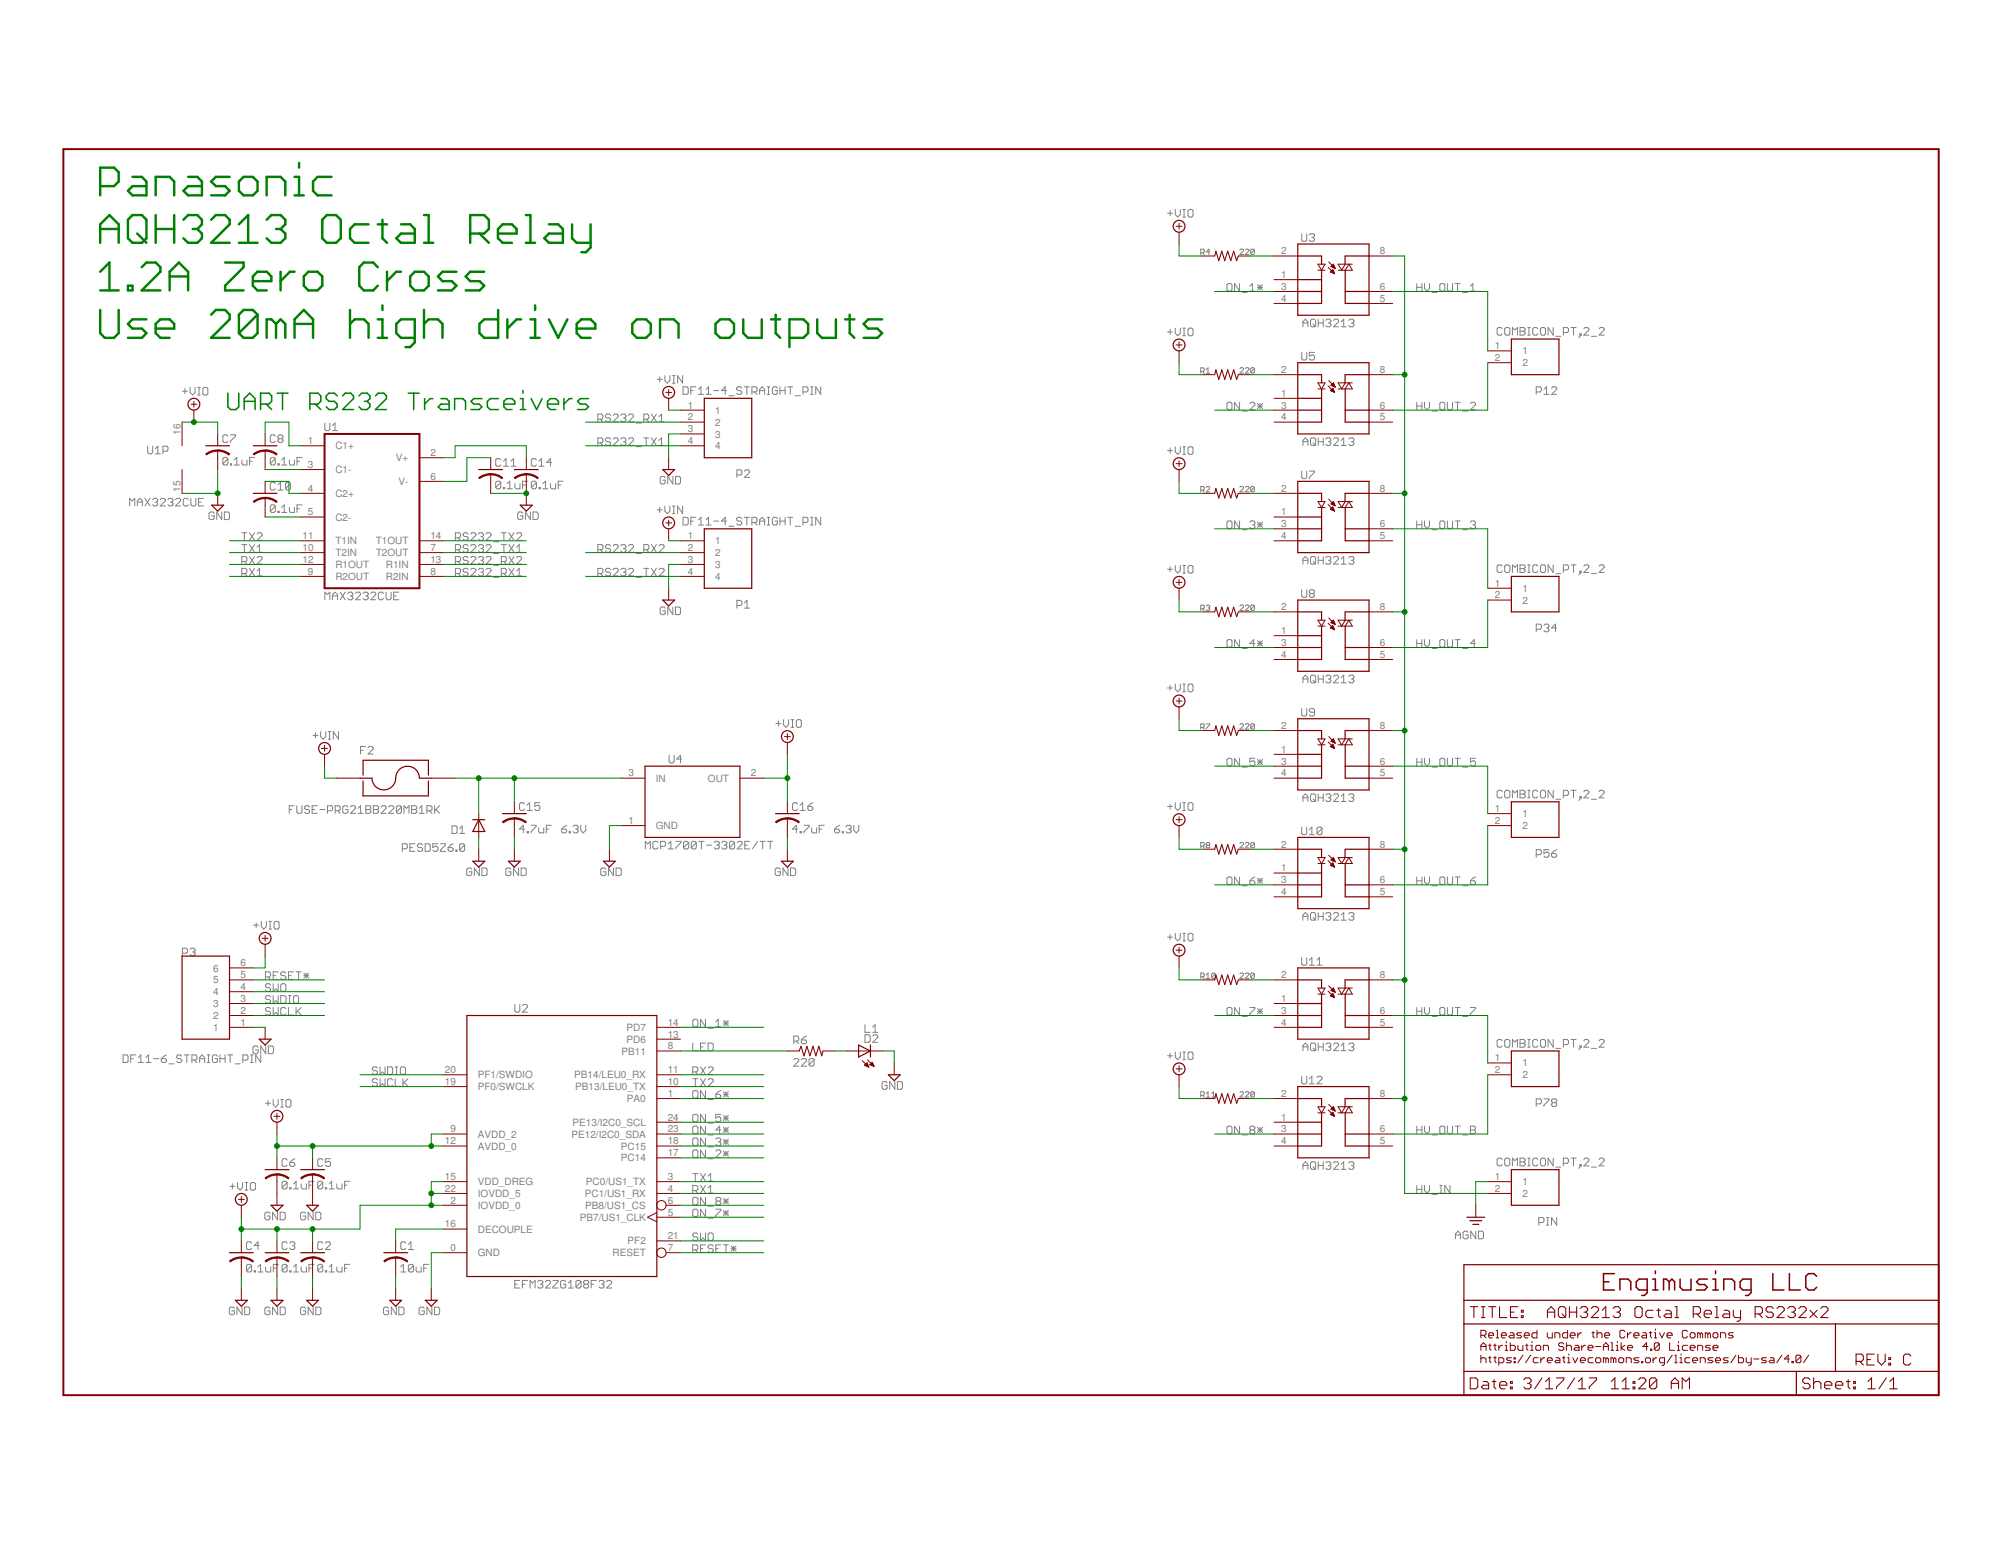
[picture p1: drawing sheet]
<svg xmlns="http://www.w3.org/2000/svg" width="279mm" height="216mm" viewBox="0 0 279 216" stroke-linecap="round" stroke-linejoin="round" font-family="sans-serif">
<defs><g id="words">
<g font-size="1.4" fill="#808080">
<text x="178.9" y="35.5">2</text>
<text x="192.7" y="35.5">8</text>
<text x="178.9" y="38.8">1</text>
<text x="178.9" y="40.5">3</text>
<text x="192.7" y="40.5">6</text>
<text x="178.9" y="42.1">4</text>
<text x="192.7" y="42.1">5</text>
<text x="178.9" y="52.1">2</text>
<text x="192.7" y="52.1">8</text>
<text x="208.7" y="48.8">1</text>
<text x="208.7" y="50.4">2</text>
<text x="212.6" y="49.5">1</text>
<text x="212.6" y="51.2">2</text>
<text x="96" y="57.1">1</text>
<text x="96" y="58.7">2</text>
<text x="99.9" y="57.8">1</text>
<text x="99.9" y="59.4">2</text>
<text x="178.9" y="55.4">1</text>
<text x="178.9" y="57.1">3</text>
<text x="178.9" y="58.7">4</text>
<text x="192.7" y="58.7">5</text>
<text x="192.7" y="57.1">6</text>
<text x="25.2" y="60.7" transform="rotate(-90 25.2 60.7)">16</text>
<text x="43" y="62">1</text>
<text x="43" y="65.3">3</text>
<text x="46.8" y="62.8">C1+</text>
<text x="55.3" y="64.4">V+</text>
<text x="60.1" y="63.7">2</text>
<text x="96" y="60.4">3</text>
<text x="96" y="62">4</text>
<text x="99.9" y="61.1">3</text>
<text x="99.9" y="62.8">4</text>
<text x="25.2" y="68.6" transform="rotate(-90 25.2 68.6)">15</text>
<text x="43" y="68.7">4</text>
<text x="43" y="72">5</text>
<text x="46.8" y="66.1">C1-</text>
<text x="46.8" y="69.4">C2+</text>
<text x="55.6" y="67.7">V-</text>
<text x="60.1" y="67">6</text>
<text x="178.9" y="72">1</text>
<text x="178.9" y="68.7">2</text>
<text x="192.7" y="68.7">8</text>
<text x="42.2" y="75.3">11</text>
<text x="42.2" y="76.9">10</text>
<text x="46.8" y="72.7">C2-</text>
<text x="46.8" y="76">T1IN</text>
<text x="46.8" y="77.7">T2IN</text>
<text x="52.5" y="76">T1OUT</text>
<text x="52.5" y="77.7">T2OUT</text>
<text x="60.1" y="75.3">14</text>
<text x="60.1" y="76.9">7</text>
<text x="96" y="75.3">1</text>
<text x="96" y="76.9">2</text>
<text x="99.9" y="76">1</text>
<text x="99.9" y="77.7">2</text>
<text x="178.9" y="73.6">3</text>
<text x="178.9" y="75.3">4</text>
<text x="192.7" y="75.3">5</text>
<text x="192.7" y="73.6">6</text>
<text x="42.2" y="78.6">12</text>
<text x="43" y="80.3">9</text>
<text x="46.8" y="79.3">R1OUT</text>
<text x="46.8" y="81">R2OUT</text>
<text x="53.9" y="79.3">R1IN</text>
<text x="53.9" y="81">R2IN</text>
<text x="60.1" y="78.6">13</text>
<text x="60.1" y="80.3">8</text>
<text x="96" y="78.6">3</text>
<text x="96" y="80.3">4</text>
<text x="99.9" y="79.3">3</text>
<text x="99.9" y="81">4</text>
<text x="208.7" y="81.9">1</text>
<text x="208.7" y="83.6">2</text>
<text x="212.6" y="82.6">1</text>
<text x="178.9" y="88.5">1</text>
<text x="178.9" y="85.2">2</text>
<text x="192.7" y="85.2">8</text>
<text x="212.6" y="84.3">2</text>
<text x="178.9" y="90.2">3</text>
<text x="178.9" y="91.9">4</text>
<text x="192.7" y="91.9">5</text>
<text x="192.7" y="90.2">6</text>
<text x="178.9" y="101.8">2</text>
<text x="192.7" y="101.8">8</text>
<text x="178.9" y="105.1">1</text>
<text x="178.9" y="106.8">3</text>
<text x="192.7" y="106.8">6</text>
<text x="87.7" y="108.4">3</text>
<text x="91.6" y="109.2">IN</text>
<text x="98.8" y="109.2">OUT</text>
<text x="104.8" y="108.4">2</text>
<text x="178.9" y="108.4">4</text>
<text x="192.7" y="108.4">5</text>
<text x="208.7" y="113.4">1</text>
<text x="87.7" y="115.1">1</text>
<text x="91.6" y="115.8">GND</text>
<text x="178.9" y="118.4">2</text>
<text x="192.7" y="118.4">8</text>
<text x="208.7" y="115.1">2</text>
<text x="212.6" y="114.1">1</text>
<text x="212.6" y="115.8">2</text>
<text x="178.9" y="121.7">1</text>
<text x="178.9" y="123.3">3</text>
<text x="178.9" y="125">4</text>
<text x="192.7" y="125">5</text>
<text x="192.7" y="123.3">6</text>
<text x="29.7" y="137.3">5</text>
<text x="29.7" y="135.7">6</text>
<text x="33.6" y="136.6">5</text>
<text x="33.6" y="134.9">6</text>
<text x="178.9" y="136.6">2</text>
<text x="192.7" y="136.6">8</text>
<text x="29.7" y="144">1</text>
<text x="29.7" y="142.3">2</text>
<text x="29.7" y="140.6">3</text>
<text x="29.7" y="139">4</text>
<text x="33.6" y="143.2">1</text>
<text x="33.6" y="141.6">2</text>
<text x="33.6" y="139.9">3</text>
<text x="33.6" y="138.3">4</text>
<text x="87.5" y="144">PD7</text>
<text x="93.2" y="143.2">14</text>
<text x="178.9" y="139.9">1</text>
<text x="178.9" y="141.6">3</text>
<text x="178.9" y="143.2">4</text>
<text x="192.7" y="143.2">5</text>
<text x="192.7" y="141.6">6</text>
<text x="62.1" y="149.9">20</text>
<text x="86.8" y="147.3">PB11</text>
<text x="87.5" y="145.6">PD6</text>
<text x="93.2" y="146.5">8</text>
<text x="93.2" y="149.9">11</text>
<text x="93.2" y="144.9">13</text>
<text x="208.7" y="148.2">1</text>
<text x="208.7" y="149.9">2</text>
<text x="212.6" y="148.9">1</text>
<text x="62.1" y="151.5">19</text>
<text x="66.7" y="152.2">PF0/SWCLK</text>
<text x="66.7" y="150.6">PF1/SWDIO</text>
<text x="80.2" y="150.6">PB14/LEU0_RX</text>
<text x="80.3" y="152.2">PB13/LEU0_TX</text>
<text x="87.5" y="153.9">PA0</text>
<text x="93.2" y="153.2">1</text>
<text x="93.2" y="151.5">10</text>
<text x="178.9" y="153.2">2</text>
<text x="192.7" y="153.2">8</text>
<text x="212.6" y="150.6">2</text>
<text x="62.1" y="159.8">12</text>
<text x="62.9" y="158.1">9</text>
<text x="66.7" y="160.5">AVDD_0</text>
<text x="66.7" y="158.9">AVDD_2</text>
<text x="79.8" y="158.9">PE12/I2C0_SDA</text>
<text x="79.9" y="157.2">PE13/I2C0_SCL</text>
<text x="86.7" y="160.5">PC15</text>
<text x="93.2" y="161.5">17</text>
<text x="93.2" y="159.8">18</text>
<text x="93.2" y="158.1">23</text>
<text x="93.2" y="156.5">24</text>
<text x="178.9" y="156.5">1</text>
<text x="178.9" y="158.1">3</text>
<text x="178.9" y="159.8">4</text>
<text x="192.7" y="159.8">5</text>
<text x="192.7" y="158.1">6</text>
<text x="62.1" y="166.4">22</text>
<text x="62.1" y="164.8">15</text>
<text x="66.7" y="167.2">IOVDD_5</text>
<text x="66.7" y="165.5">VDD_DREG</text>
<text x="81.7" y="167.2">PC1/US1_RX</text>
<text x="81.8" y="165.5">PC0/US1_TX</text>
<text x="86.7" y="162.2">PC14</text>
<text x="93.2" y="164.8">3</text>
<text x="93.2" y="166.4">4</text>
<text x="208.7" y="164.8">1</text>
<text x="208.7" y="166.4">2</text>
<text x="212.6" y="165.5">1</text>
<text x="212.6" y="167.2">2</text>
<text x="62.1" y="171.4">16</text>
<text x="62.9" y="168.1">2</text>
<text x="66.7" y="172.1">DECOUPLE</text>
<text x="66.7" y="168.8">IOVDD_0</text>
<text x="81" y="170.5">PB7/US1_CLK</text>
<text x="81.7" y="168.8">PB8/US1_CS</text>
<text x="87.6" y="173.8">PF2</text>
<text x="93.2" y="169.7">5</text>
<text x="93.2" y="168.1">6</text>
<text x="93.2" y="173.1">21</text>
<text x="62.9" y="174.7">0</text>
<text x="66.7" y="175.4">GND</text>
<text x="85.5" y="175.4">RESET</text>
<text x="93.2" y="174.7">7</text>
</g>
</g></defs>
<g fill="none" stroke="#808080" stroke-width=".14">
<path d="M163 29.8h.7M163.4 29.4v.7M164.1 29.3v.7l.3 .3 .4-.3v-.7M165.2 30.3h.3M165.2 29.3h.3M165.3 29.3v1M165.9 29.4l.2-.1h.3l.2 .1v.7l-.2 .2h-.3l-.2-.2zM167.7 35.3h.3l.1-.1-.1-.4h-.3v.8M167.9 35.3l.2 .3M168.9 35.2h-.5l.4-.4v.8M171.3 39.8l.2-.2h.4l.1 .2v.7l-.1 .2h-.4l-.2-.2zM173.1 39.6v1.1l-.7-1.1v1.1"/>
<path d="M173.1 34.9l.1-.1 .4 .1v.1l-.5 .5h.5M173.9 34.9l.1-.1 .4 .1v.1l-.5 .5h.5M174.5 40l.4-.4v1.1M175.2 34.9v.5l-.2 .1h-.2l-.2-.1M175.2 34.9l-.2-.1-.4 .1v.5M175.2 34.9l-.6 .5M175.6 39.8l.7 .7M175.9 39.8v.7M176.3 39.8l-.7 .7M181.8 32.6v.9l.1 .2h.4l.2-.2v-.9M182.8 32.8l.2-.2h.3l.2 .2v.2l-.2 .2M183.2 33.2h.1"/>
<path d="M183.3 33.2l.2 .2v.1l-.2 .2h-.3l-.2-.2M197.8 39.6v1.1M198.5 39.6v1.1M198.9 39.6v.7l.4 .4 .3-.4v-.7M201.2 39.6h.4l.1 .2v.7l-.1 .2h-.4l-.2-.2v-.7zM202.1 39.6v.9l.2 .2h.3l.2-.2v-.9M203.2 39.6h.7M203.5 39.6v1.1M205.3 40l.4-.4v1.1M25.5 54.6h.7M25.8 54.3v.7M26.5 54.1v.7l.4 .4 .3-.4v-.7"/>
<path d="M27.6 55.2h.4M27.6 54.1h.4M27.8 54.1v1.1M28.3 54.3l.2-.2h.4l.1 .2v.7l-.1 .2h-.4l-.2-.2zM45.4 59.1v.9l.1 .1h.4l.2-.1v-.9M46.4 59.4l.4-.3v1M83.5 58.5h.5l.2-.1v-.4l-.2-.2h-.5v1.1M83.8 58.5l.4 .4M85.3 58l-.2-.2h-.4l-.2 .2v.2l.2 .2h.4l.2 .1v.2l-.2 .2h-.4l-.2-.2M85.6 58l.2-.2h.3l.2 .2v.2l-.7 .7h.7M86.7 58l.2-.2h.3l.2 .2v.2l-.2 .2M87 58.4h.2"/>
<path d="M87.2 58.4l.2 .1v.2l-.2 .2h-.3l-.2-.2M87.8 58l.1-.2h.4l.2 .2v.2l-.7 .7h.7M88.8 59.1h.7M89.9 58.5h.5l.2-.1v-.4l-.2-.2h-.5v1.1M90.2 58.5l.4 .4M91 57.8l.7 1.1M91.7 57.8l-.7 1.1M91.8 53h.7M92 58.9h.7M92 58.2l.4-.4v1.1M92.1 52.6v.7M92.8 52.5v.6l.4 .4 .3-.4v-.6"/>
<path d="M93.9 53.5h.4M93.9 52.5h.4M94.1 52.5v1M95.3 52.5v1l-.7-1v1M95.4 54h.5l.2 .2v.7l-.2 .2h-.5zM96.5 54.5h.3M97.2 54h-.7v1.1M97.5 55.1h.7M97.5 54.4l.4-.4v1.1M98.6 55.1h.7M98.6 54.4l.3-.4v1.1M99.7 54.5h.7"/>
<path d="M101.4 54.5h-.7l.6-.5v1.1M101.8 55.3h.7M103.6 54.2l-.2-.2h-.4l-.2 .2v.2l.2 .1h.4l.2 .2v.2l-.2 .2h-.4l-.2-.2M103.9 54h.7M104.3 54v1.1M105 54.7h.5l.2-.2v-.3l-.2-.2h-.5v1.1M105.3 54.7l.4 .4M106.1 54.5h.7M106.1 55.1v-.7l.3-.4 .4 .4v.7M107.1 55.1h.4M107.1 54h.4M107.3 54v1.1"/>
<path d="M108.5 54.2l-.1-.2h-.4l-.2 .2v.7l.2 .2h.4l.1-.2v-.4h-.3M108.9 54.5h.7M108.9 54v1.1M109.6 54v1.1M110 54h.7M110.3 54v1.1M111 55.3h.8M112.1 54.7h.5l.2-.2v-.3l-.2-.2h-.5v1.1M113.2 55.1h.3M113.2 54h.3M113.4 54v1.1M114.6 54v1.1l-.7-1.1v1.1"/>
<path d="M163 46.4h.7M163.4 46v.7M164.1 45.8v.7l.3 .4 .4-.4v-.7M165.2 46.9h.3M165.2 45.8h.3M165.3 45.8v1.1M166.1 45.8h.3l.2 .2v.7l-.2 .2h-.3l-.2-.2v-.7zM167.7 51.9h.3l.1-.1-.1-.4h-.3v.7M167.9 51.9l.2 .2M168.4 52.1h.5M168.4 51.6l.3-.2v.7M171.5 56.2h.4l.1 .1v.8l-.1 .1h-.4l-.2-.1v-.8z"/>
<path d="M173.1 56.2v1l-.7-1v1M173.1 51.5l.1-.1h.3l.1 .1v.1l-.5 .5h.5M173.4 40.8h.8M173.4 57.4h.8M173.9 51.5l.1-.1h.3l.1 .1v.1l-.5 .5h.5M174.5 40.7h.7M174.5 56.3l.2-.1h.3l.2 .1v.2l-.7 .7h.7M175.2 51.5l-.2-.1h-.2l-.2 .1v.5M175.2 51.5v.5l-.2 .1h-.2l-.2-.1M175.2 51.5l-.6 .5M175.6 40.1h.7M175.6 56.7h.7"/>
<path d="M175.6 56.3l.7 .8M175.9 56.3v.8M176.3 56.3l-.7 .8M181.8 49.2v.9l.1 .2h.4l.2-.2v-.9M181.9 45.6v-.7l.4-.3 .3 .3v.7M181.9 45.1h.7M183.2 44.6h.3l.2 .1v.8l-.2 .1h-.3l-.2-.1v-.8zM183.3 45.3l.4 .3M183.5 49.2h-.7v.5l.5-.1 .2 .1v.4l-.2 .2h-.3l-.2-.2M184.1 45.1h.7M184.1 44.6v1M184.8 44.6v1"/>
<path d="M185.1 44.7l.2-.1h.4l.1 .1v.2l-.1 .2M185.5 45.1h.2M185.7 45.1l.1 .2v.2l-.1 .1h-.4l-.2-.1M186.2 44.7l.2-.1h.3l.2 .1v.2l-.7 .7h.7M187.3 45.6h.7M187.3 44.9l.3-.3v1M188.3 44.7l.2-.1h.4l.1 .1v.2l-.1 .2M188.7 45.1h.2M188.9 45.1l.1 .2v.2l-.1 .1h-.4l-.2-.1M197.8 56.2v1M197.8 40.1h.7M197.8 56.7h.7"/>
<path d="M198.5 56.2v1M198.9 56.2v.7l.4 .3 .3-.3v-.7M200 40.8h.7M200 57.4h.7M201 56.3l.2-.1h.4l.1 .1v.8l-.1 .1h-.4l-.2-.1zM202.1 56.2v.9l.2 .1h.3l.2-.1v-.9M203.2 56.2h.7M203.5 56.2v1M204.2 40.8h.8M204.2 57.4h.8M205.3 56.3l.2-.1h.3l.2 .1v.2l-.7 .7h.7M205.3 40.7h.7"/>
<path d="M209.7 45.9l-.1-.2h-.4l-.2 .2v.7l.2 .2h.4l.1-.2M210.1 45.9l.2-.2h.3l.2 .2v.7l-.2 .2h-.3l-.2-.2zM211.2 46.8v-1.1l.3 .4 .4-.4v1.1M212.2 45.7h.6l.2 .2v.2l-.2 .2 .2 .1v.2l-.2 .2h-.6zM212.2 46.3h.6M213.3 45.7h.4M213.3 46.8h.4M213.5 45.7v1.1M214.5 54.7h.6l.1-.2v-.3l-.1-.2h-.6v1.1M214.7 45.9l-.2-.2h-.3l-.2 .2v.7l.2 .2h.3l.2-.2M215.1 45.9l.2-.2h.3l.2 .2v.7l-.2 .2h-.3l-.2-.2zM215.6 55.1h.7"/>
<path d="M215.6 54.4l.3-.4v1.1M216.6 54.2l.2-.2h.4l.2 .2v.2l-.8 .7h.8M216.9 45.7v1.1l-.7-1.1v1.1M217.2 47h.7M218.3 46.4h.5l.2-.1v-.4l-.2-.2h-.5v1.1M219.4 45.7h.7M219.7 45.7v1.1M220.6 46.6h.2v.2h-.2zM220.8 46.8l-.4 .4M221.1 45.9l.2-.2h.4l.1 .2v.2l-.7 .7h.7M222.2 47h.7M223.3 45.9l.2-.2h.3l.2 .2v.2l-.7 .7h.7"/>
<path d="M18.1 70.7v-1.1l.4 .4 .3-.4v1.1M19.2 70.7v-.7l.3-.4 .4 .4v.7M19.2 70.1h.7M20.2 69.6l.8 1.1M20.6 62.3v.9l.2 .2h.3l.2-.2v-.9M21 69.6l-.8 1.1M21.3 69.8l.2-.2h.3l.2 .2v.2l-.2 .1M21.7 70.1h.1M21.7 62.7l.3-.4v1.1M21.7 63.4h.7M21.8 70.1l.2 .2v.2l-.2 .2h-.3l-.2-.2M22.4 69.8l.1-.2h.4l.2 .2v.2l-.7 .7h.7"/>
<path d="M22.8 63h.5l.2-.2v-.3l-.2-.2h-.5v1.1M23.5 69.8l.1-.2h.4l.2 .2v.2l-.2 .1M23.8 70.1h.2M24 70.1l.2 .2v.2l-.2 .2h-.4l-.1-.2M24.5 69.8l.2-.2h.3l.2 .2v.2l-.7 .7h.7M26.3 69.8l-.2-.2h-.3l-.2 .2v.7l.2 .2h.3l.2-.2M26.6 69.6v.9l.2 .2h.4l.1-.2v-.9M27.7 70.1h.4M28.4 69.6h-.7v1.1h.7M29.9 71.7l-.2-.2h-.3l-.2 .2v.7l.2 .2h.3l.2-.2v-.4h-.4M31 71.5v1.1l-.7-1.1v1.1M31.3 71.5h.6l.1 .2v.7l-.1 .2h-.6z"/>
<path d="M31.8 60.9l-.2-.2h-.3l-.2 .2v.7l.2 .2h.3l.2-.2M31.8 64.1l-.2-.2h-.3l-.2 .2v.7M31.8 64.1v.7l-.2 .1h-.3l-.2-.1M31.8 64.1l-.7 .7M32.2 64.8h.1v.1h-.1zM32.2 60.7h.7v.2l-.7 .7v.2M32.7 64.9h.7M32.7 64.2l.4-.3v1M33.8 78.4h.5l.2-.1v-.4l-.2-.2h-.5v1.1M33.8 76.1h.7M33.8 74.4h.7M33.8 64.2v.6l.2 .1h.5v-.7"/>
<path d="M34.1 78.4l.4 .4M34.1 74.4v1.1M34.1 76.1v1M34.8 77.7l.7 1.1M34.8 76.1l.7 1M34.8 79.4l.7 1M34.8 74.4l.7 1.1M34.8 64.4h.4M35.5 77.7l-.7 1.1M35.5 76.1l-.7 1M35.5 79.4l-.7 1M35.5 74.4l-.7 1.1"/>
<path d="M35.6 63.9h-.8v1M35.9 77.9l.2-.2h.3l.2 .2v.2l-.7 .7h.7M35.9 77.1h.7M35.9 74.6l.2-.2h.3l.2 .2v.2l-.7 .7h.7M35.9 76.4l.3-.3v1M35.9 79.7l.3-.3v1M38.4 60.9l-.1-.2h-.4l-.2 .2v.7l.2 .2h.4l.1-.2M38.4 64.1l-.1-.2h-.4l-.2 .2v.7M38.4 67.5l-.1-.1h-.4l-.2 .1v.7l.2 .2h.4l.1-.2M38.4 70.7l-.1-.2h-.4l-.2 .2v.7M38.4 64.1v.7l-.1 .1h-.4l-.2-.1M38.4 70.7v.7l-.1 .2h-.4l-.2-.2"/>
<path d="M38.4 64.1l-.7 .7M38.4 70.7l-.7 .7M38.8 64.8h.2v.1h-.2zM38.8 71.4h.2v.2h-.2zM38.8 68.4h.7M38.8 67.7l.4-.3v1M39 61.3l-.2-.2v-.2l.2-.2h.3l.2 .2v.2l-.2 .2M39 61.3l-.2 .1v.2l.2 .2h.3l.2-.2v-.2l-.2-.1M39 61.3h.3M39.3 64.9h.7M39.3 64.2l.4-.3v1M39.3 70.9l.4-.4v1.1"/>
<path d="M39.3 71.6h.7M40.4 64.2v.6l.2 .1h.5v-.7M40.4 70.9v.5l.2 .2h.5v-.7M40.6 67.5l-.2-.1h-.4l-.1 .1v.7M40.6 67.5v.7l-.2 .2h-.4l-.1-.2M40.6 67.5l-.7 .7M41.5 64.4h.3M41.5 71h.3M42.2 63.9h-.7v1M42.2 70.5h-.7v1.1M46.4 60.1h.7M63.6 78.4h.5l.2-.1v-.4l-.2-.2h-.5v1.1"/>
<path d="M63.6 75.1h.5l.2-.2v-.3l-.2-.2h-.5v1.1M63.6 76.8h.5l.2-.2v-.4l-.2-.1h-.5v1M63.9 78.4l.4 .4M63.9 75.1l.4 .4M63.9 76.8l.4 .3M65.4 77.9l-.2-.2h-.4l-.1 .2v.2l.1 .2h.4l.2 .1v.2l-.2 .2h-.4l-.1-.2M65.4 79.5l-.2-.1h-.4l-.1 .1v.2l.1 .2h.4l.2 .2v.2l-.2 .1h-.4l-.1-.1M65.4 74.6l-.2-.2h-.4l-.1 .2v.2l.1 .1h.4l.2 .2v.2l-.2 .2h-.4l-.1-.2M65.4 76.2l-.2-.1h-.4l-.1 .1v.2l.1 .2h.4l.2 .2v.1l-.2 .2h-.4l-.1-.2M65.7 77.9l.2-.2h.4l.1 .2v.2l-.7 .7h.7M65.7 74.6l.2-.2h.4l.1 .2v.2l-.7 .7h.7M65.7 76.2l.2-.1h.4l.1 .1v.2l-.7 .7h.7"/>
<path d="M65.7 79.5l.2-.1h.4l.1 .1v.2l-.7 .7h.7M66.8 77.9l.2-.2h.3l.2 .2v.2l-.2 .2M66.8 74.6l.2-.2h.3l.2 .2v.2l-.2 .1M66.8 76.2l.2-.1h.3l.2 .1v.2l-.2 .2M66.8 79.5l.2-.1h.3l.2 .1v.2l-.2 .2M67.1 78.3h.2M67.1 76.6h.2M67.1 74.9h.2M67.1 79.9h.2M67.3 78.3l.2 .1v.2l-.2 .2h-.3l-.2-.2M67.3 74.9l.2 .2v.2l-.2 .2h-.3l-.2-.2M67.3 76.6l.2 .2v.1l-.2 .2h-.3l-.2-.2"/>
<path d="M67.3 79.9l.2 .2v.2l-.2 .1h-.3l-.2-.1M67.9 77.9l.1-.2h.4l.2 .2v.2l-.7 .7h.7M67.9 74.6l.1-.2h.4l.2 .2v.2l-.7 .7h.7M67.9 76.2l.1-.1h.4l.2 .1v.2l-.7 .7h.7M67.9 79.5l.1-.1h.4l.2 .1v.2l-.7 .7h.7M68.9 79h.7M68.9 77.3h.7M68.9 75.6h.7M69.9 64.2l-.2-.1h-.3l-.2 .1v.7l.2 .2h.3l.2-.2M69.9 67.4l-.2-.2h-.3l-.2 .2v.7M69.9 67.4v.7l-.2 .2h-.3l-.2-.2M69.9 67.4l-.7 .7"/>
<path d="M70 78.4h.5l.2-.1v-.4l-.2-.2h-.5v1.1M70 76.1h.7M70 74.4h.7M70.3 68.1h.2v.2h-.2zM70.3 65.1h.7M70.3 64.4l.4-.3v1M70.4 78.4l.3 .4M70.4 74.4v1.1M70.4 76.1v1M70.8 68.3h.7M70.8 67.5l.4-.3v1.1M71.1 77.7l.7 1.1"/>
<path d="M71.1 74.4l.7 1.1M71.1 79.4l.7 1M71.1 76.1l.7 1M71.4 64.4l.3-.3v1M71.4 65.1h.7M71.8 77.7l-.7 1.1M71.8 74.4l-.7 1.1M71.8 79.4l-.7 1M71.8 76.1l-.7 1M71.9 67.5v.6l.2 .2h.5v-.8M72.1 77.9l.2-.2h.4l.1 .2v.2l-.7 .7h.7M72.1 74.6l.2-.2h.4l.1 .2v.2l-.7 .7h.7"/>
<path d="M72.1 77.1h.7M72.1 79.7l.4-.3v1M72.1 76.4l.4-.3v1M73 67.7h.3M73 71.7l-.2-.2h-.3l-.2 .2v.7l.2 .2h.3l.2-.2v-.4h-.4M73.7 67.2h-.7v1.1M74.1 71.5v1.1l-.7-1.1v1.1M74.4 71.5h.6l.1 .2v.7l-.1 .2h-.6zM74.9 67.4l-.2-.2h-.3l-.2 .2v.7M74.9 67.4v.7l-.2 .2h-.3l-.2-.2M74.9 64.2l-.2-.1h-.3l-.2 .1v.7l.2 .2h.3l.2-.2M74.9 67.4l-.7 .7"/>
<path d="M75.3 68.1h.1v.2h-.1zM75.3 65.1h.7M75.3 64.4l.3-.3v1M75.8 68.3h.7M75.8 67.5l.4-.3v1.1M76.9 67.5v.6l.1 .2h.6v-.8M77 64.6h-.7l.6-.5v1M77.9 67.7h.4M78.6 67.2h-.7v1.1M83.5 61.8h.5l.2-.1v-.4l-.2-.1h-.5v1M83.5 76.8h.5l.2-.2v-.4l-.2-.1h-.5v1M83.8 76.8l.4 .3"/>
<path d="M83.8 61.8l.4 .4M85.3 61.3l-.2-.1h-.4l-.2 .1v.2l.2 .2h.4l.2 .1v.2l-.2 .2h-.4l-.2-.2M85.3 76.2l-.2-.1h-.4l-.2 .1v.2l.2 .2h.4l.2 .2v.1l-.2 .2h-.4l-.2-.2M85.3 79.5l-.2-.1h-.4l-.2 .1v.2l.2 .2h.4l.2 .2v.2l-.2 .1h-.4l-.2-.1M85.6 61.3l.2-.1h.3l.2 .1v.2l-.7 .7h.7M85.6 79.5l.2-.1h.3l.2 .1v.2l-.7 .7h.7M85.6 76.2l.2-.1h.3l.2 .1v.2l-.7 .7h.7M86.7 61.3l.2-.1h.3l.2 .1v.2l-.2 .2M86.7 76.2l.2-.1h.3l.2 .1v.2l-.2 .2M86.7 79.5l.2-.1h.3l.2 .1v.2l-.2 .2M87 61.7h.2M87 76.6h.2"/>
<path d="M87 79.9h.2M87.2 61.7l.2 .1v.2l-.2 .2h-.3l-.2-.2M87.2 76.6l.2 .2v.1l-.2 .2h-.3l-.2-.2M87.2 79.9l.2 .2v.2l-.2 .1h-.3l-.2-.1M87.8 61.3l.1-.1h.4l.2 .1v.2l-.7 .7h.7M87.8 76.2l.1-.1h.4l.2 .1v.2l-.7 .7h.7M87.8 79.5l.1-.1h.4l.2 .1v.2l-.7 .7h.7M88.8 77.3h.7M88.8 62.4h.7M89.9 61.2h.7M89.9 76.8h.5l.2-.2v-.4l-.2-.1h-.5v1M89.9 79.4h.7"/>
<path d="M90.2 76.8l.4 .3M90.2 61.2v1M90.2 79.4v1M91 76.1l.7 1M91 79.4l.7 1M91 61.2l.7 1M91.7 76.1l-.7 1M91.7 79.4l-.7 1M91.7 61.2l-.7 1M91.8 71.2h.7M92 62.2h.7M92 76.2l.2-.1h.4l.1 .1v.2l-.7 .7h.7"/>
<path d="M92 79.5l.2-.1h.4l.1 .1v.2l-.7 .7h.7M92 61.5l.4-.3v1M92.1 70.8v.8M92.8 70.7v.7l.4 .3 .3-.3v-.7M92.9 66.7l-.2-.2h-.3l-.2 .2v.7l.2 .2h.3l.2-.2v-.3h-.4M93.9 71.7h.4M93.9 70.7h.4M94 66.5v1.1l-.8-1.1v1.1M94.1 70.7v1M94.3 66.5h.5l.2 .2v.7l-.2 .2h-.5zM95.3 70.7v1l-.7-1v1M95.4 72.2h.5l.2 .2v.7l-.2 .2h-.5z"/>
<path d="M96.5 72.8h.3M97.2 72.2h-.7v1.1M97.5 72.6l.4-.4v1.1M97.5 73.3h.7M98.6 72.6l.3-.4v1.1M98.6 73.3h.7M99.7 72.8h.7M101.4 72.8h-.7l.6-.6v1.1M101.8 73.5h.7M102.9 66.3h.5l.2-.2v-.3l-.2-.2h-.5v1.1M103.6 72.4l-.2-.2h-.4l-.2 .2v.2l.2 .2h.4l.2 .2v.1l-.2 .2h-.4l-.2-.2M103.9 72.2h.7"/>
<path d="M103.9 65.8l.2-.2h.4l.2 .2v.2l-.8 .7h.8M104.3 72.2v1.1M105 73h.5l.2-.2v-.4l-.2-.2h-.5v1.1M105.3 73l.4 .3M106.1 73.3v-.7l.3-.4 .4 .4v.7M106.1 72.8h.7M107.1 73.3h.4M107.1 72.2h.4M107.3 72.2v1.1M108.5 72.4l-.1-.2h-.4l-.2 .2v.7l.2 .2h.4l.1-.2v-.3h-.3M108.9 72.2v1.1M108.9 72.8h.7"/>
<path d="M109.6 72.2v1.1M110 72.2h.7M110.3 72.2v1.1M111 73.5h.8M112.1 73h.5l.2-.2v-.4l-.2-.2h-.5v1.1M113.2 73.3h.3M113.2 72.2h.3M113.4 72.2v1.1M114.6 72.2v1.1l-.7-1.1v1.1M163 62.9h.7M163 79.5h.7M163.4 62.6v.7"/>
<path d="M163.4 79.1v.7M164.1 62.4v.7l.3 .4 .4-.4v-.7M164.1 79v.7l.3 .3 .4-.3v-.7M165.2 63.5h.3M165.2 62.4h.3M165.2 79h.3M165.3 62.4v1.1M165.3 79v1M166.1 62.4h.3l.2 .2v.7l-.2 .2h-.3l-.2-.2v-.7zM166.1 79h.3l.2 .1v.7l-.2 .2h-.3l-.2-.2v-.7zM167.7 68.5h.3l.1-.2-.1-.4h-.3v.8M167.9 68.5l.2 .2"/>
<path d="M168.4 68.1l.2-.2h.2l.1 .2v.1l-.5 .5h.5M171.3 72.9l.2-.2h.4l.1 .2v.7l-.1 .2h-.4l-.2-.2zM173.1 72.7v1.1l-.7-1.1v1.1M173.1 68.1l.1-.2h.3l.1 .2v.1l-.5 .5h.5M173.4 74h.8M173.9 68.1l.1-.2h.3l.1 .2v.1l-.5 .5h.5M174.5 72.9l.2-.2h.3l.2 .2v.2l-.2 .2M174.9 73.3h.1M175 73.3l.2 .1v.2l-.2 .2h-.3l-.2-.2M175.2 68.1l-.2-.2h-.2l-.2 .2v.5M175.2 68.1v.5l-.2 .1h-.2l-.2-.1M175.2 68.1l-.6 .5"/>
<path d="M175.6 73.3h.7M175.6 72.9l.7 .7M175.9 72.9v.7M176.3 72.9l-.7 .7M181.8 65.8v.9l.1 .1h.4l.2-.1v-.9M181.9 62.2v-.7l.4-.3 .3 .3v.7M181.9 78.8v-.7l.4-.4 .3 .4v.7M181.9 61.7h.7M181.9 78.3h.7M182.8 65.8h.7v.2l-.7 .7v.1M183.2 61.2h.3l.2 .1v.7l-.2 .2h-.3l-.2-.2v-.7zM183.2 77.7h.3l.2 .2v.7l-.2 .2h-.3l-.2-.2v-.7z"/>
<path d="M183.3 61.8l.4 .4M183.3 78.4l.4 .4M184.1 61.2v1M184.1 77.7v1.1M184.1 61.7h.7M184.1 78.3h.7M184.8 61.2v1M184.8 77.7v1.1M185.1 61.3l.2-.1h.4l.1 .1v.2l-.1 .2M185.1 77.9l.2-.2h.4l.1 .2v.2l-.1 .2M185.5 61.7h.2M185.5 78.3h.2"/>
<path d="M185.7 61.7l.1 .1v.2l-.1 .2h-.4l-.2-.2M185.7 78.3l.1 .1v.2l-.1 .2h-.4l-.2-.2M186.2 61.3l.2-.1h.3l.2 .1v.2l-.7 .7h.7M186.2 77.9l.2-.2h.3l.2 .2v.2l-.7 .7h.7M187.3 61.5l.3-.3v1M187.3 78.1l.3-.4v1.1M187.3 62.2h.7M187.3 78.8h.7M188.3 61.3l.2-.1h.4l.1 .1v.2l-.1 .2M188.3 77.9l.2-.2h.4l.1 .2v.2l-.1 .2M188.7 61.7h.2M188.7 78.3h.2"/>
<path d="M188.9 61.7l.1 .1v.2l-.1 .2h-.4l-.2-.2M188.9 78.3l.1 .1v.2l-.1 .2h-.4l-.2-.2M197.8 72.7v1.1M197.8 73.3h.7M198.5 72.7v1.1M198.9 72.7v.7l.4 .4 .3-.4v-.7M200 74h.7M201.2 72.7h.4l.1 .2v.7l-.1 .2h-.4l-.2-.2v-.7zM202.1 72.7v.9l.2 .2h.3l.2-.2v-.9M203.2 72.7h.7M203.5 72.7v1.1M204.2 74h.8"/>
<path d="M205.3 72.9l.2-.2h.3l.2 .2v.2l-.2 .2M205.7 73.3h.1M205.8 73.3l.2 .1v.2l-.2 .2h-.3l-.2-.2M209.7 79.1l-.1-.2h-.4l-.2 .2v.7l.2 .1h.4l.1-.1M210.1 79.1l.2-.2h.3l.2 .2v.7l-.2 .1h-.3l-.2-.1zM211.2 79.9v-1l.3 .3 .4-.3v1M212.2 78.9h.6l.2 .2v.1l-.2 .2 .2 .2v.2l-.2 .1h-.6zM212.2 79.4h.6M213.3 78.9h.4M213.3 79.9h.4M213.5 78.9v1M214.7 79.1l-.2-.2h-.3l-.2 .2v.7l.2 .1h.3l.2-.1"/>
<path d="M215.3 78.9h.3l.2 .2v.7l-.2 .1h-.3l-.2-.1v-.7zM216.9 78.9v1l-.7-1v1M218.3 79.6h.5l.2-.2v-.3l-.2-.2h-.5v1M219.4 78.9h.7M219.7 78.9v1M220.6 79.8h.2v.1h-.2zM220.8 79.9l-.4 .4M221.1 79.1l.2-.2h.4l.1 .2v.1l-.7 .7h.7M223.3 79.1l.2-.2h.3l.2 .2v.1l-.7 .7h.7M33.8 80.1h.5l.2-.2v-.4l-.2-.1h-.5v1M34.1 80.1l.4 .3M35.9 80.4h.7"/>
<path d="M45.4 83.8v-1.1l.3 .3 .4-.3v1.1M46.4 83.8v-.8l.4-.3 .3 .3v.8M46.4 83.2h.7M47.5 82.7l.7 1.1M48.2 82.7l-.7 1.1M48.6 82.9l.1-.2h.4l.2 .2v.1l-.2 .2M48.9 83.2h.2M49.1 83.2l.2 .2v.2l-.2 .2h-.4l-.1-.2M49.6 82.9l.2-.2h.4l.1 .2v.1l-.7 .8h.7M50.7 82.9l.2-.2h.3l.2 .2v.1l-.2 .2M51.1 83.2h.1M51.2 83.2l.2 .2v.2l-.2 .2h-.3l-.2-.2"/>
<path d="M51.8 82.9l.1-.2h.4l.2 .2v.1l-.7 .8h.7M53.6 82.9l-.2-.2h-.4l-.2 .2v.7l.2 .2h.4l.2-.2M53.9 82.7v.9l.2 .2h.3l.2-.2v-.9M55 83.2h.3M55.7 82.7h-.7v1.1h.7M63.6 80.1h.5l.2-.2v-.4l-.2-.1h-.5v1M63.9 80.1l.4 .3M68.9 80.6h.7M70 80.1h.5l.2-.2v-.4l-.2-.1h-.5v1M70.4 80.1l.3 .3M72.1 80.4h.7M83.5 80.1h.5l.2-.2v-.4l-.2-.1h-.5v1"/>
<path d="M83.8 80.1l.4 .3M88.8 80.6h.7M92.9 84.9l-.2-.1h-.3l-.2 .1v.7l.2 .2h.3l.2-.2v-.3h-.4M94 84.8v1l-.8-1v1M94.3 84.8h.5l.2 .1v.7l-.2 .2h-.5zM102.9 84.6h.5l.2-.2v-.4l-.2-.2h-.5v1.1M103.9 84.2l.4-.4v1.1M103.9 84.9h.8M163 96.1h.7M163.4 95.7v.7M164.1 95.5v.7l.3 .4 .4-.4v-.7M165.2 80h.3"/>
<path d="M165.2 96.6h.3M165.2 95.5h.3M165.3 95.5v1.1M166.1 95.5h.3l.2 .2v.7l-.2 .2h-.3l-.2-.2v-.7zM167.7 85h.3l.1-.1-.1-.4h-.3v.8M167.9 85l.2 .3M168.4 84.6l.2-.1h.2l.1 .1-.1 .3M168.7 84.9h.1M168.8 84.9l.1 .1-.1 .3-.4-.1M171.5 89.3h.4l.1 .2v.7l-.1 .2h-.4l-.2-.2v-.7zM173.1 89.3v1.1l-.7-1.1v1.1M173.1 84.6l.1-.1h.3l.1 .1v.2l-.5 .5h.5"/>
<path d="M173.4 90.6h.8M173.9 84.6l.1-.1h.3l.1 .1v.2l-.5 .5h.5M175.2 84.6l-.2-.1h-.2l-.2 .1v.5M175.2 84.6v.5l-.2 .2h-.2l-.2-.2M175.2 84.6l-.6 .5M175.2 89.9h-.7l.5-.6v1.1M175.6 89.9h.7M175.6 89.5l.7 .7M175.9 89.5v.7M176.3 89.5l-.7 .7M181.8 82.4v.8l.1 .2h.4l.2-.2v-.8M181.8 98.9v.9l.1 .2h.4l.2-.2v-.9"/>
<path d="M181.9 95.4v-.8l.4-.3 .3 .3v.8M181.9 94.8h.7M183 82.9l-.2-.2v-.2l.2-.1h.3l.2 .1v.2l-.2 .2M183 82.9l-.2 .2v.1l.2 .2h.3l.2-.2v-.1l-.2-.2M183 82.9h.3M183.2 94.3h.3l.2 .2v.7l-.2 .2h-.3l-.2-.2v-.7zM183.3 95l.4 .4M183.5 99.5h-.5l-.2-.2v-.2l.2-.2h.3l.2 .2v.7l-.2 .2h-.3l-.2-.2M184.1 94.3v1.1M184.1 94.8h.7M184.8 94.3v1.1M185.1 94.5l.2-.2h.4l.1 .2v.1l-.1 .2"/>
<path d="M185.5 94.8h.2M185.7 94.8l.1 .2v.2l-.1 .2h-.4l-.2-.2M186.2 94.5l.2-.2h.3l.2 .2v.1l-.7 .8h.7M187.3 94.6l.3-.3v1.1M187.3 95.4h.7M188.3 94.5l.2-.2h.4l.1 .2v.1l-.1 .2M188.7 94.8h.2M188.9 94.8l.1 .2v.2l-.1 .2h-.4l-.2-.2M197.8 89.3v1.1M197.8 89.9h.7M198.5 89.3v1.1M198.9 89.3v.7l.4 .4 .3-.4v-.7"/>
<path d="M200 90.6h.7M201.2 89.3h.4l.1 .2v.7l-.1 .2h-.4l-.2-.2v-.7zM202.1 89.3v.9l.2 .2h.3l.2-.2v-.9M203.2 89.3h.7M203.5 89.3v1.1M204.2 90.6h.8M206 89.9h-.7l.5-.6v1.1M214.5 87.9h.6l.1-.2v-.4l-.1-.1h-.6v1M215.6 87.3l.2-.1h.3l.2 .1v.2l-.2 .2M215.9 87.7h.2M216.1 87.7l.2 .2v.2l-.2 .1h-.3l-.2-.1M217.2 80.1h.7"/>
<path d="M217.4 87.7h-.8l.6-.5v1M222.2 80.1h.7M40.4 113.1h.3M41.1 112.5h-.7v1.1M41.4 112.5v.9l.2 .2h.4l.2-.2v-.9M43.2 112.7l-.1-.2h-.4l-.2 .2v.2l.2 .2h.4l.1 .1v.2l-.1 .2h-.4l-.2-.2M43.6 113.1h.3M43.7 102.7h.7M44 102.3v.7M44.3 112.5h-.7v1.1h.7M44.7 113.1h.7M44.8 102.2v.7l.3 .3 .4-.3v-.7"/>
<path d="M45.7 113.2h.5l.2-.1v-.4l-.2-.2h-.5v1.1M45.8 103.2h.4M45.8 102.2h.4M46 102.2v1M46.8 113.2h.5l.2-.1v-.4l-.2-.2h-.5v1.1M47.2 113.2l.3 .4M47.3 102.2v1l-.8-1v1M48.6 112.7l-.2-.2h-.4l-.1 .2v.7l.1 .2h.4l.2-.2v-.3h-.4M48.9 112.7l.2-.2h.4l.1 .2v.2l-.7 .7h.7M50 113.6h.7M50 112.9l.4-.4v1.1M50.3 104.8h.4"/>
<path d="M51 104.2h-.7v1.1M51.1 112.5h.5l.2 .2v.2l-.2 .2 .2 .1v.2l-.2 .2h-.5zM51.1 113.1h.5M51.4 104.4l.2-.2h.3l.2 .2v.2l-.7 .7h.7M52.1 112.5h.6l.2 .2v.2l-.2 .2 .2 .1v.2l-.2 .2h-.6zM52.1 113.1h.6M53.2 112.7l.2-.2h.3l.2 .2v.2l-.7 .7h.7M54.3 112.7l.1-.2h.4l.2 .2v.2l-.7 .7h.7M56 112.7l-.1-.2h-.4l-.1 .2v.7M56 112.7v.7l-.1 .2h-.4l-.1-.2M56 112.7l-.6 .7M56.2 118.5h.5l.2-.1v-.4l-.2-.2h-.5v1.1"/>
<path d="M56.4 113.6v-1.1l.4 .4 .3-.4v1.1M57.2 118.4h.4M57.5 112.5h.5l.2 .2v.2l-.2 .2 .2 .1v.2l-.2 .2h-.5zM57.5 113.1h.5M57.9 117.8h-.7v1.1h.7M58.5 113.6h.7M58.5 112.9l.4-.4v1.1M59 118l-.2-.2h-.3l-.2 .2v.2l.2 .2h.3l.2 .1v.2l-.2 .2h-.3l-.2-.2M59.4 117.8h.5l.2 .2v.7l-.2 .2h-.5zM59.6 113.2h.5l.2-.1v-.4l-.2-.2h-.5v1.1M60 113.2l.3 .4M60.7 112.5v1.1"/>
<path d="M60.9 113.1l.5 .5M61.2 117.8h-.8v.6l.6-.2 .2 .2v.3l-.2 .2h-.4l-.2-.2M61.4 112.5l-.7 .7M61.5 117.8h.7v.2l-.7 .7v.2h.7M62.6 118.4h.5l.2 .1v.2l-.2 .2h-.3l-.2-.2zM63.1 115.3h.5l.2 .2v.7l-.2 .2h-.5zM63.3 117.8l-.4 .2-.3 .4M63.6 118.7h.2v.2h-.2zM64.2 115.7l.3-.4v1.1M64.2 116.4h.7M64.9 118l-.2-.2h-.4l-.1 .2v.7M64.9 118v.7l-.2 .2h-.4l-.1-.2"/>
<path d="M64.9 118l-.7 .7M73.2 112.3l-.1-.2h-.4l-.2 .2v.7l.2 .2h.4l.1-.2M73.2 115.8h-.7l.6-.5v1M73.6 113.2h.7M73.6 116.1h.2v.2h-.2zM73.6 112.5l.4-.4v1.1M74.1 115.3h.7v.1l-.7 .7v.2M75.2 115.6v.5l.2 .2h.5v-.7M75.4 112.1h-.7v.5l.5-.1 .2 .1v.4l-.2 .2h-.4l-.1-.2M76.3 115.8h.3M77 115.3h-.7v1M78.4 115.8h.6l.1 .2v.1l-.1 .2h-.4l-.2-.2z"/>
<path d="M79.1 115.3l-.7 .5M79.5 116.1h.2v.2h-.2zM80 115.4l.2-.1h.3l.2 .1v.2l-.2 .2M80.4 115.8h.1M80.5 115.8l.2 .2v.1l-.2 .2h-.3l-.2-.2M81.1 115.3v.7l.3 .3 .4-.3v-.7M90.1 118.6v-1.1l.4 .4 .3-.4v1.1M91.9 117.7l-.2-.2h-.3l-.2 .2v.7l.2 .2h.3l.2-.2M92.2 118.2h.6l.1-.2v-.3l-.1-.2h-.6v1.1M93.3 117.9l.4-.4v1.1M93.3 118.6h.7M93.4 105.5v.9l.2 .1h.4l.1-.1v-.9"/>
<path d="M94.4 117.5h.7v.2l-.7 .7v.2M95.2 106h-.7l.5-.5v1M96.2 117.7v.7l-.2 .2h-.4l-.2-.2M96.2 117.7l-.2-.2h-.4l-.2 .2v.7M96.2 117.7l-.8 .7M97.2 117.7v.7l-.2 .2h-.3l-.2-.2M97.2 117.7l-.2-.2h-.3l-.2 .2v.7M97.2 117.7l-.7 .7M97.6 117.5h.7M97.9 117.5v1.1M98.7 118h.7M99.7 117.7l.2-.2h.3l.2 .2v.2l-.2 .1"/>
<path d="M100.1 118h.1M100.2 118l.2 .2v.2l-.2 .2h-.3l-.2-.2M100.8 117.7l.2-.2h.3l.2 .2v.2l-.2 .1M101.1 118h.2M101.3 118l.2 .2v.2l-.2 .2h-.3l-.2-.2M102.6 117.7v.7l-.2 .2h-.4l-.1-.2M102.6 117.7l-.2-.2h-.4l-.1 .2v.7M102.6 117.7l-.7 .7M102.9 117.7l.2-.2h.4l.1 .2v.2l-.7 .7h.7M104 118h.4M104.7 117.5h-.7v1.1h.7M105.8 117.5l-.7 1.1"/>
<path d="M106.1 117.5h.7M106.5 117.5v1.1M107.2 117.5h.7M107.5 117.5v1.1M108.3 101h.8M108.7 100.7v.7M109.4 100.5v.7l.3 .4 .4-.4v-.7M110.5 101.6h.3M110.5 100.5h.3M110.7 100.5v1.1M111.4 112.3l-.2-.2h-.4l-.1 .2v.7l.1 .2h.4l.2-.2M111.4 115.8h-.7l.5-.5v1"/>
<path d="M111.4 100.5h.3l.2 .2v.7l-.2 .2h-.3l-.2-.2v-.7zM111.7 113.2h.7M111.7 116.1h.2v.2h-.2zM111.7 112.5l.4-.4v1.1M112.3 115.3h.7v.1l-.7 .7v.2M112.8 112.6h.5l.2 .2v.2l-.2 .2h-.3l-.2-.2zM113.3 115.6v.5l.2 .2h.5v-.7M113.5 112.1l-.7 .5M114.4 115.8h.3M115.1 115.3h-.7v1M116.5 115.8h.6l.1 .2v.1l-.1 .2h-.4l-.2-.2zM117.2 115.3l-.7 .5"/>
<path d="M117.6 116.1h.2v.2h-.2zM118.1 115.4l.2-.1h.4l.2 .1v.2l-.2 .2M118.5 115.8h.2M118.7 115.8l.2 .2v.1l-.2 .2h-.4l-.2-.2M119.2 115.3v.7l.3 .3 .4-.3v-.7M163 112.6h.7M163.4 112.3v.7M164.1 112.1v.7l.3 .4 .4-.4v-.7M165.2 113.2h.3M165.2 112.1h.3M165.3 112.1v1.1M166.1 112.1h.3l.2 .2v.7l-.2 .2h-.3l-.2-.2v-.7z"/>
<path d="M167.7 118.2h.3l.1-.2-.1-.3h-.3v.7M167.7 101.6h.3l.1-.1-.1-.4h-.3v.7M167.9 101.6l.2 .2M167.9 118.2l.2 .2M168.4 101.1h.5l-.5 .7M168.6 118l-.2 .2 .2 .2h.2l.1-.1-.1-.3M168.6 118l-.2-.1 .2-.2h.2l.1 .1-.1 .2M168.6 118h.2M171.5 105.9h.4l.1 .2v.7l-.1 .2h-.4l-.2-.2v-.7zM173.1 105.9v1.1l-.7-1.1v1.1M173.1 101.2l.1-.1h.3l.1 .1v.1l-.5 .5h.5M173.1 117.8l.1-.2h.3l.1 .2v.1l-.5 .5h.5"/>
<path d="M173.4 107.1h.8M173.9 101.2l.1-.1h.3l.1 .1v.1l-.5 .5h.5M173.9 117.8l.1-.2h.3l.1 .2v.1l-.5 .5h.5M175.2 101.2l-.2-.1h-.2l-.2 .1v.5M175.2 117.8l-.2-.2h-.2l-.2 .2v.5M175.2 101.2v.5l-.2 .1h-.2l-.2-.1M175.2 117.8v.5l-.2 .1h-.2l-.2-.1M175.2 101.2l-.6 .5M175.2 117.8l-.6 .5M175.2 105.9h-.7v.5l.5-.1 .2 .1v.4l-.2 .2h-.3l-.2-.2M175.6 106.4h.7M175.6 106.1l.7 .7"/>
<path d="M175.9 106.1v.7M176.3 106.1l-.7 .7M181.8 115.5v.9l.1 .2h.4l.2-.2v-.9M181.9 111.9v-.7l.4-.3 .3 .3v.7M181.9 111.4h.7M182.8 116.6h.7M182.8 115.9l.4-.4v1.1M183.2 110.9h.3l.2 .1v.7l-.2 .2h-.3l-.2-.2v-.7zM183.3 111.6l.4 .3M184.1 110.9v1M184.1 111.4h.7M184.6 115.7v.7l-.2 .2h-.3l-.2-.2"/>
<path d="M184.6 115.7l-.2-.2h-.3l-.2 .2v.7M184.6 115.7l-.7 .7M184.8 110.9v1M185.1 111l.2-.1h.4l.1 .1v.2l-.1 .2M185.5 111.4h.2M185.7 111.4l.1 .2v.1l-.1 .2h-.4l-.2-.2M186.2 111l.2-.1h.3l.2 .1v.2l-.7 .7h.7M187.3 111.2l.3-.3v1M187.3 111.9h.7M188.3 111l.2-.1h.4l.1 .1v.2l-.1 .2M188.7 111.4h.2M188.9 111.4l.1 .2v.1l-.1 .2h-.4l-.2-.2"/>
<path d="M197.8 105.9v1.1M197.8 106.4h.7M198.5 105.9v1.1M198.9 105.9v.7l.4 .4 .3-.4v-.7M200 107.1h.7M201.2 105.9h.4l.1 .2v.7l-.1 .2h-.4l-.2-.2v-.7zM202.1 105.9v.9l.2 .2h.3l.2-.2v-.9M203.2 105.9h.7M203.5 105.9v1.1M204.2 107.1h.8M206 105.9h-.7v.5l.5-.1 .2 .1v.4l-.2 .2h-.3l-.2-.2M209.7 110.6l-.1-.2h-.4l-.2 .2v.7l.2 .1h.4l.1-.1"/>
<path d="M210.3 110.4h.3l.2 .2v.7l-.2 .1h-.3l-.2-.1v-.7zM211.2 111.4v-1l.3 .3 .4-.3v1M212.2 110.4h.6l.2 .2v.1l-.2 .2 .2 .2v.2l-.2 .1h-.6zM212.2 110.9h.6M213.3 110.4h.4M213.3 111.4h.4M213.5 110.4v1M214.5 119.4h.6l.1-.2v-.4l-.1-.1h-.6v1M214.7 110.6l-.2-.2h-.3l-.2 .2v.7l.2 .1h.3l.2-.1M215.3 110.4h.3l.2 .2v.7l-.2 .1h-.3l-.2-.1v-.7zM216.3 118.7h-.7v.5l.3-.2h.2l.2 .2v.3l-.2 .2h-.3l-.2-.2M216.6 119.2h.6l.2 .2v.1l-.2 .2h-.4l-.2-.2z"/>
<path d="M216.9 110.4v1l-.7-1v1M217.2 111.6h.7M217.4 118.7l-.4 .1-.4 .4M218.3 111.1h.5l.2-.2v-.3l-.2-.2h-.5v1M219.4 110.4h.7M219.7 110.4v1M220.6 111.3h.2v.1h-.2zM220.8 111.4l-.4 .4M221.1 110.6l.2-.2h.4l.1 .2v.1l-.7 .7h.7M222.2 111.6h.7M223.3 110.6l.2-.2h.3l.2 .2v.1l-.7 .7h.7M25.5 133.1h.5l.2-.2v-.3l-.2-.2h-.5v1.1"/>
<path d="M26.5 132.6l.2-.2h.4l.1 .2v.2l-.1 .1M26.9 132.9h.2M27.1 132.9l.1 .2v.2l-.1 .2h-.4l-.2-.2M35.4 129.2h.7M35.8 128.9v.7M36.5 128.7v.7l.3 .4 .4-.4v-.7M37.1 136.4h.5l.2-.2v-.3l-.2-.2h-.5v1.1M37.4 136.4l.4 .4M37.5 129.8h.4M37.5 128.7h.4M37.7 128.7v1.1M37.8 137.6l-.2-.2h-.3l-.2 .2v.1l.2 .2h.3l.2 .2v.2l-.2 .2h-.3l-.2-.2"/>
<path d="M37.8 139.2l-.2-.2h-.3l-.2 .2v.2l.2 .2h.3l.2 .1v.2l-.2 .2h-.3l-.2-.2M38.1 137.4v1.1l.4-.4 .3 .4v-1.1M38.1 139v1.1l.4-.4 .3 .4v-1.1M38.1 136.2h.4M38.4 128.7h.4l.2 .2v.7l-.2 .2h-.4l-.1-.2v-.7zM38.8 135.7h-.7v1.1h.7M39.2 137.6l.2-.2h.3l.2 .2v.7l-.2 .2h-.3l-.2-.2zM39.2 139h.5l.2 .2v.7l-.2 .2h-.5zM39.9 135.9l-.2-.2h-.3l-.2 .2v.2l.2 .1h.3l.2 .2v.2l-.2 .2h-.3l-.2-.2M40.3 136.2h.3M40.3 139h.3M40.4 139v1.1"/>
<path d="M41 135.7h-.7v1.1h.7M41 139.2l.2-.2h.3l.2 .2v.7l-.2 .2h-.3l-.2-.2zM41.3 135.7h.8M41.7 135.7v1.1M42.4 136.2h.7M42.4 135.9l.7 .7M42.8 135.9v.7M43.1 135.9l-.7 .7M65.9 121.4l-.2-.2h-.4l-.1 .2v.7l.1 .2h.4l.2-.2v-.3h-.4M66.9 121.2v1.1l-.7-1.1v1.1M67.3 121.2h.5l.2 .2v.7l-.2 .2h-.5zM71.3 121.4l-.1-.2h-.4l-.2 .2v.7l.2 .2h.4l.1-.2v-.3h-.3"/>
<path d="M72.4 121.2v1.1l-.7-1.1v1.1M72.8 121.2h.5l.2 .2v.7l-.2 .2h-.5zM84.6 121.4l-.2-.2h-.3l-.2 .2v.7l.2 .2h.3l.2-.2v-.3h-.4M85.7 121.2v1.1l-.7-1.1v1.1M86 121.2h.6l.1 .2v.7l-.1 .2h-.6zM109 121.4l-.2-.2h-.4l-.2 .2v.7l.2 .2h.4l.2-.2v-.3h-.4M110 121.2v1.1l-.7-1.1v1.1M110.4 121.2h.5l.2 .2v.7l-.2 .2h-.5zM163 130.9h.7M163.4 130.5v.7M164.1 130.3v.7l.3 .4 .4-.4v-.7M165.2 131.4h.3"/>
<path d="M165.2 130.3h.3M165.3 130.3v1.1M166.1 130.3h.3l.2 .2v.7l-.2 .2h-.3l-.2-.2v-.7zM167.7 136.4h.3l.1-.1-.1-.4h-.3v.8M167.9 136.4l.2 .3M168.4 136.1l.3-.2v.8M168.4 136.7h.5M169.7 136l-.1-.1h-.3l-.1 .1v.5M169.7 136v.5l-.1 .2h-.3l-.1-.2M169.7 136l-.5 .5M171.3 122.6l.2-.1h.4l.1 .1v.8l-.1 .1h-.4l-.2-.1zM173.1 122.5v1l-.7-1v1"/>
<path d="M173.1 136l.1-.1 .4 .1v.1l-.5 .5h.5M173.4 123.7h.8M173.9 136l.1-.1 .4 .1v.1l-.5 .5h.5M174.5 123h.5l.2 .2v.2l-.2 .1h-.3l-.2-.1zM175.2 136l-.2-.1-.4 .1v.5M175.2 136v.5l-.2 .1h-.2l-.2-.1M175.2 136l-.6 .5M175.2 122.5l-.7 .5M175.6 123h.7M175.6 122.6l.7 .8M175.9 122.6v.8M176.3 122.6l-.7 .8"/>
<path d="M181.8 133.7v.9l.1 .2h.4l.2-.2v-.9M181.9 128.5v-.7l.4-.4 .3 .4v.7M181.9 128h.7M182.8 134.1l.4-.4v1.1M182.8 134.8h.7M183.2 127.4h.3l.2 .2v.7l-.2 .2h-.3l-.2-.2v-.7zM183.3 128.1l.4 .4M183.9 134.8h.7M183.9 134.1l.3-.4v1.1M184.1 127.4v1.1M184.1 128h.7M184.8 127.4v1.1"/>
<path d="M185.1 127.6l.2-.2h.4l.1 .2v.2l-.1 .2M185.5 128h.2M185.7 128l.1 .1v.2l-.1 .2h-.4l-.2-.2M186.2 127.6l.2-.2h.3l.2 .2v.2l-.7 .7h.7M187.3 127.8l.3-.4v1.1M187.3 128.5h.7M188.3 127.6l.2-.2h.4l.1 .2v.2l-.1 .2M188.7 128h.2M188.9 128l.1 .1v.2l-.1 .2h-.4l-.2-.2M197.8 122.5v1M197.8 123h.7M198.5 122.5v1"/>
<path d="M198.9 122.5v.7l.4 .3 .3-.3v-.7M200 123.7h.7M201.2 122.5h.4l.1 .1v.8l-.1 .1h-.4l-.2-.1v-.8zM202.1 122.5v.9l.2 .1h.3l.2-.1v-.9M203.2 122.5h.7M203.5 122.5v1M204.2 123.7h.8M205.3 123h.5l.2 .2v.2l-.2 .1h-.3l-.2-.1zM206 122.5l-.3 .1-.4 .4M17.2 147.3h.5l.2 .2v.7l-.2 .2h-.5zM18.2 147.8h.4M19 147.3h-.8v1.1"/>
<path d="M19.3 148.4h.7M19.3 147.7l.4-.4v1.1M20.4 148.4h.7M20.4 147.7l.3-.4v1.1M21.5 147.8h.7M22.5 147.8h.6l.1 .2v.2l-.1 .2h-.4l-.2-.2zM23.2 147.3l-.7 .5M23.6 148.6h.7M25.4 147.5l-.2-.2h-.4l-.1 .2v.2l.1 .1h.4l.2 .2v.2l-.2 .2h-.4l-.1-.2M25.7 147.3h.7M26.1 147.3v1.1M26.8 148h.5l.2-.2v-.3l-.2-.2h-.5v1.1"/>
<path d="M27.2 148l.3 .4M27.9 147.8h.7M27.9 148.4v-.7l.3-.4 .4 .4v.7M28.9 148.4h.4M28.9 147.3h.4M29.1 147.3v1.1M30.4 147.5l-.2-.2h-.4l-.1 .2v.7l.1 .2h.4l.2-.2v-.4h-.4M30.7 147.8h.7M30.7 147.3v1.1M31.4 147.3v1.1M31.8 147.3h.7M32.1 147.3v1.1"/>
<path d="M32.9 148.6h.6M33.9 148h.6l.1-.2v-.3l-.1-.2h-.6v1.1M35 148.4h.3M35 147.3h.3M35.2 147.3v1.1M36 146.3l-.1-.2h-.4l-.2 .2v.7l.2 .2h.4l.1-.2v-.4h-.3M36.4 147.3v1.1l-.7-1.1v1.1M37.1 154.1h.7M37.1 146.1v1.1l-.7-1.1v1.1M37.4 153.7v.7M37.5 146.1h.5l.2 .2v.7l-.2 .2h-.5zM37.8 140.9l-.2-.2h-.3l-.2 .2v.2l.2 .1h.3l.2 .2v.2l-.2 .2h-.3l-.2-.2"/>
<path d="M38.1 140.7v1.1l.4-.4 .3 .4v-1.1M38.1 153.5v.7l.4 .4 .3-.4v-.7M39.2 154.6h.4M39.2 153.5h.4M39.4 153.5v1.1M39.9 140.9l-.2-.2h-.3l-.2 .2v.7l.2 .2h.3l.2-.2M39.9 153.7l.2-.2h.3l.2 .2v.7l-.2 .2h-.3l-.2-.2zM40.3 140.7v1.1h.7M40.3 140.1h.3M41.3 140.7v1.1M41.5 141.2l.6 .6M42.1 140.7l-.8 .7"/>
<path d="M52.7 150.8l-.2-.2h-.3l-.2 .2v.2l.2 .2h.3l.2 .1v.2l-.2 .2h-.3l-.2-.2M52.7 149.2l-.2-.2h-.3l-.2 .2v.1l.2 .2h.3l.2 .2v.2l-.2 .2h-.3l-.2-.2M53.1 149v1.1l.3-.4 .4 .4v-1.1M53.1 150.6v1.1l.3-.4 .4 .4v-1.1M54.1 149h.6l.1 .2v.7l-.1 .2h-.6zM54.8 150.8l-.1-.2h-.4l-.2 .2v.7l.2 .2h.4l.1-.2M55.2 150.6v1.1h.7M55.2 149h.3M55.2 150.1h.3M55.4 149v1.1M56.1 149h.3l.2 .2v.7l-.2 .2h-.3l-.2-.2v-.7zM56.3 150.6v1.1"/>
<path d="M56.4 151.2l.6 .5M57 150.6l-.7 .7M71.9 140.3v.9l.2 .2h.3l.2-.2v-.9M72.9 140.5l.2-.2h.4l.2 .2v.1l-.8 .8h.8M96.7 145.7v1h.8M96.7 149.7h.6l.2-.2v-.3l-.2-.2h-.6v1.1M96.7 152.5l.2-.2h.4l.2 .2v.7l-.2 .2h-.4l-.2-.2zM96.7 150.6h.8M96.9 157.3h.4l.2 .1v.8l-.2 .1h-.4l-.2-.1v-.8zM96.9 142.3h.4l.2 .2v.7l-.2 .2h-.4l-.2-.2v-.7zM96.9 155.6h.4l.2 .2v.7l-.2 .2h-.4l-.2-.2v-.7zM96.9 158.9h.4l.2 .2v.7l-.2 .2h-.4l-.2-.2v-.7z"/>
<path d="M97.1 149.7l.4 .4M97.1 150.6v1.1M97.8 146.2h.3M97.8 149l.7 1.1M97.8 150.6l.7 1.1M98.5 145.7h-.7v1h.7M98.5 142.3v1.1l-.7-1.1v1.1M98.5 152.3v1.1l-.7-1.1v1.1M98.5 155.6v1.1l-.7-1.1v1.1M98.5 157.3v1l-.7-1v1M98.5 158.9v1.1l-.7-1.1v1.1M98.5 149l-.7 1.1"/>
<path d="M98.5 150.6l-.7 1.1M98.9 145.7h.5l.2 .1v.8l-.2 .1h-.5zM98.9 153.5h.7M98.9 158.5h.7M98.9 143.6h.7M98.9 156.8h.7M98.9 149.2l.1-.2h.4l.2 .2v.1l-.7 .8h.7M98.9 150.8l.1-.2h.4l.2 .2v.2l-.7 .7h.7M99.9 143.4h.7M99.9 142.7l.4-.4v1.1M99.9 152.8h.6l.1 .2v.2l-.1 .2h-.4l-.2-.2zM99.9 159.1l.2-.2h.4l.1 .2v.2l-.1 .1"/>
<path d="M100.3 159.4h.2M100.5 159.4l.1 .2v.2l-.1 .2h-.4l-.2-.2M100.6 157.8h-.7l.6-.5v1M100.6 155.6h-.7v.5l.4-.1h.2l.1 .1v.4l-.1 .2h-.4l-.2-.2M100.6 152.3l-.3 .2-.4 .3M101 157.8h.7M101 142.5l.7 .7M101 142.9h.7M101 159.4h.7M101 159.1l.7 .7M101 157.4l.7 .8M101 155.8l.7 .7"/>
<path d="M101 156.1h.7M101 152.8h.7M101 152.5l.7 .7M101.4 142.5v.7M101.4 152.5v.7M101.4 155.8v.7M101.4 157.4v.8M101.4 159.1v.7M101.7 142.5l-.7 .7M101.7 155.8l-.7 .7M101.7 159.1l-.7 .7M101.7 157.4l-.7 .8"/>
<path d="M101.7 152.5l-.7 .7M110.8 148l.2-.2h.4l.1 .2v.2l-.7 .7h.7M110.8 145.4h.6l.1-.2v-.3l-.1-.2h-.6v1.1M111.2 145.4l.3 .4M111.9 148l.2-.2h.3l.2 .2v.2l-.7 .7h.7M111.9 145.2h.5l.2 .2v.2l-.2 .2h-.3l-.2-.2zM112.6 144.7l-.4 .2-.3 .3M113.7 148l-.2-.2h-.4l-.1 .2v.7M113.7 148v.7l-.2 .2h-.4l-.1-.2M113.7 148l-.7 .7M120.8 143.1v1.1h.7M120.8 144.5h.5l.2 .2v.7l-.2 .2h-.5z"/>
<path d="M121.9 144.2h.7M121.9 143.4l.3-.3v1.1M121.9 144.7l.1-.2h.4l.2 .2v.2l-.7 .7h.7M123.9 151.2l-.2-.2h-.4l-.1 .2v.7l.1 .2h.4l.2-.2v-.3h-.4M124.9 151v1.1l-.7-1.1v1.1M125.3 151h.5l.2 .2v.7l-.2 .2h-.5zM163 147.4h.7M163.4 147.1v.7M164.1 146.9v.7l.3 .4 .4-.4v-.7M165.2 148h.3M165.2 146.9h.3M165.3 146.9v1.1"/>
<path d="M166.1 146.9h.3l.2 .2v.7l-.2 .2h-.3l-.2-.2v-.7zM167.7 153h.3l.1-.2-.1-.3h-.3v.7M167.9 153l.2 .2M168.4 153.2h.5M168.4 152.7l.3-.2v.7M169.2 153.2h.5M169.2 152.7l.2-.2v.7M171.5 157.3h.4l.1 .1v.8l-.1 .1h-.4l-.2-.1v-.8zM171.5 140.7h.4l.1 .2v.7l-.1 .2h-.4l-.2-.2v-.7zM173.1 140.7v1.1l-.7-1.1v1.1M173.1 157.3v1l-.7-1v1M173.1 152.6l.1-.1 .4 .1v.1l-.5 .5h.5"/>
<path d="M173.4 158.5h.8M173.4 141.9h.8M173.9 152.6l.1-.1 .4 .1v.1l-.5 .5h.5M174.5 140.7h.7v.2l-.7 .7v.2M174.7 157.8h.3M174.7 157.8l-.2-.2v-.2l.2-.1h.3l.2 .1v.2l-.2 .2M174.7 157.8l-.2 .2v.2l.2 .1h.3l.2-.1v-.2l-.2-.2M175.2 152.6l-.2-.1-.4 .1v.5M175.2 152.6v.5l-.2 .1h-.2l-.2-.1M175.2 152.6l-.6 .5M175.6 157.8h.7M175.6 141.2h.7"/>
<path d="M175.6 140.9l.7 .7M175.6 157.4l.7 .8M175.9 140.9v.7M175.9 157.4v.8M176.3 140.9l-.7 .7M176.3 157.4l-.7 .8M181.8 150.3v.9l.1 .2h.4l.2-.2v-.9M181.9 146.7v-.7l.4-.3 .3 .3v.7M181.9 146.2h.7M182.8 150.7l.4-.4v1.1M182.8 151.4h.7M183.2 145.7h.3l.2 .1v.8l-.2 .1h-.3l-.2-.1v-.8z"/>
<path d="M183.3 146.4l.4 .3M183.9 150.5l.2-.2h.3l.2 .2v.2l-.7 .7h.7M184.1 145.7v1M184.1 146.2h.7M184.8 145.7v1M185.1 145.8l.2-.1h.4l.1 .1v.2l-.1 .2M185.5 146.2h.2M185.7 146.2l.1 .2v.2l-.1 .1h-.4l-.2-.1M186.2 145.8l.2-.1h.3l.2 .1v.2l-.7 .7h.7M187.3 146l.3-.3v1M187.3 146.7h.7M188.3 145.8l.2-.1h.4l.1 .1v.2l-.1 .2"/>
<path d="M188.7 146.2h.2M188.9 146.2l.1 .2v.2l-.1 .1h-.4l-.2-.1M197.8 140.7v1.1M197.8 157.3v1M197.8 157.8h.7M197.8 141.2h.7M198.5 140.7v1.1M198.5 157.3v1M198.9 140.7v.7l.4 .4 .3-.4v-.7M198.9 157.3v.7l.4 .3 .3-.3v-.7M200 158.5h.7M200 141.9h.7"/>
<path d="M201 157.4l.2-.1h.4l.1 .1v.8l-.1 .1h-.4l-.2-.1zM201.2 140.7h.4l.1 .2v.7l-.1 .2h-.4l-.2-.2v-.7zM202.1 157.3v.9l.2 .1h.3l.2-.1v-.9M202.1 140.7v.9l.2 .2h.3l.2-.2v-.9M203.2 157.3h.7M203.2 140.7h.7M203.5 140.7v1.1M203.5 157.3v1M204.2 158.5h.8M204.2 141.9h.8M205.3 157.8h.5M205.3 157.3h.5l.2 .1v.2l-.2 .2 .2 .2v.2l-.2 .1h-.5z"/>
<path d="M205.3 140.7h.7v.2l-.7 .7v.2M209.7 145.4l-.1-.2h-.4l-.2 .2v.6l.2 .2h.4l.1-.2M210.3 145.2h.3l.2 .2v.6l-.2 .2h-.3l-.2-.2v-.6zM211.2 146.2v-1l.3 .3 .4-.3v1M212.2 145.2h.6l.2 .2v.1l-.2 .2 .2 .2v.1l-.2 .2h-.6zM212.2 145.7h.6M213.3 145.2h.4M213.3 146.2h.4M213.5 145.2v1M214.5 154.2h.6l.1-.2v-.4l-.1-.1h-.6v1M214.7 145.4l-.2-.2h-.3l-.2 .2v.6l.2 .2h.3l.2-.2M215.3 145.2h.3l.2 .2v.6l-.2 .2h-.3l-.2-.2v-.6z"/>
<path d="M215.6 153.5h.7v.1l-.7 .7v.2M216.8 154l-.2-.2v-.2l.2-.1h.4l.2 .1v.2l-.2 .2M216.8 154l-.2 .2v.1l.2 .2h.4l.2-.2v-.1l-.2-.2M216.8 154h.4M216.9 145.2v1l-.7-1v1M217.2 146.4h.7M218.3 145.9h.5l.2-.2v-.3l-.2-.2h-.5v1M219.4 145.2h.7M219.7 145.2v1M220.6 146h.2v.2h-.2zM220.8 146.2l-.4 .4M221.1 145.4l.2-.2h.4l.1 .2v.1l-.7 .7h.7"/>
<path d="M222.2 146.4h.7M223.3 145.4l.2-.2h.3l.2 .2v.1l-.7 .7h.7M32.1 165.7h.7M32.4 165.3v.7M33.2 165.1v.7l.3 .4 .4-.4v-.7M34.2 166.2h.4M34.2 165.1h.4M34.4 165.1v1.1M34.9 165.3l.2-.2h.4l.2 .2v.7l-.2 .2h-.4l-.2-.2zM35.1 176.7v.8l-.2 .1h-.3l-.2-.1M35.1 176.7l-.2-.1h-.3l-.2 .1v.8M35.1 173.6l-.2-.2h-.3l-.2 .2v.7l.2 .2h.3l.2-.2"/>
<path d="M35.1 176.7l-.7 .8M35.5 177.5h.2v.1h-.2zM36 177.6h.7M36 176.9l.4-.3v1M36.2 173.9h-.7l.5-.5v1.1M37.1 176.9v.6l.2 .1h.5v-.7M37.7 169.5l-.2-.2h-.3l-.2 .2v.7l.2 .1h.3l.2-.1v-.4h-.4M38.2 177.1h.3M38.8 169.3v1l-.7-1v1M38.9 176.6h-.7v1M39.1 169.3h.6l.1 .2v.7l-.1 .1h-.6zM40.1 176.7v.8l-.2 .1h-.3l-.2-.1"/>
<path d="M40.1 176.7l-.2-.1h-.3l-.2 .1v.8M40.1 162l-.2-.2h-.3l-.2 .2v.7l.2 .2h.3l.2-.2M40.1 165.1l-.2-.1h-.3l-.2 .1v.8M40.1 173.6l-.2-.2h-.3l-.2 .2v.7l.2 .2h.3l.2-.2M40.1 165.1v.8l-.2 .1h-.3l-.2-.1M40.1 176.7l-.7 .8M40.1 165.1l-.7 .8M40.4 177.5h.2v.1h-.2zM40.4 162.3h.6l.2 .2v.2l-.2 .2h-.4l-.2-.2zM40.4 165.9h.2v.1h-.2zM40.4 173.6l.2-.2h.4l.2 .2v.2l-.2 .1M40.8 173.9h.2"/>
<path d="M41 177.6h.7M41 176.9l.3-.3v1M41 165.3l.3-.3v1M41 166h.7M41 173.9l.2 .2v.2l-.2 .2h-.4l-.2-.2M41.2 161.8l-.8 .5M42.1 176.9v.6l.1 .1h.6v-.7M42.1 165.3v.6l.1 .1h.6v-.7M42.7 169.5l-.2-.2h-.4l-.1 .2v.7l.1 .1h.4l.2-.1v-.4h-.4M43.1 177.1h.4M43.1 165.5h.4M43.7 169.3v1l-.7-1v1"/>
<path d="M43.8 176.6h-.7v1M43.8 165h-.7v1M44.1 169.3h.5l.2 .2v.7l-.2 .1h-.5zM45.1 165.1l-.2-.1h-.4l-.1 .1v.8M45.1 176.7v.8l-.2 .1h-.4l-.1-.1M45.1 176.7l-.2-.1h-.4l-.1 .1v.8M45.1 162l-.2-.2h-.4l-.1 .2v.7l.1 .2h.4l.2-.2M45.1 173.6l-.2-.2h-.4l-.1 .2v.7l.1 .2h.4l.2-.2M45.1 165.1v.8l-.2 .1h-.4l-.1-.1M45.1 176.7l-.7 .8M45.1 165.1l-.7 .8M45.4 177.5h.2v.1h-.2z"/>
<path d="M45.4 165.9h.2v.1h-.2zM45.4 173.6l.2-.2h.4l.1 .2v.2l-.7 .7h.7M46 177.6h.7M46 176.9l.3-.3v1M46 165.3l.3-.3v1M46 166h.7M46.1 161.8h-.7v.5l.6-.1 .1 .1v.4l-.1 .2h-.4l-.2-.2M47 176.9v.6l.2 .1h.6v-.7M47 165.3v.6l.2 .1h.6v-.7M48.1 177.1h.4M48.1 165.5h.4M48.8 176.6h-.7v1"/>
<path d="M48.8 165h-.7v1M56 176.9l.3-.3v1M56 177.6h.7M56.7 173.6l-.2-.2h-.4l-.1 .2v.7l.1 .2h.4l.2-.2M57 173.8l.4-.4v1.1M57 174.5h.7M57.7 176.7v.8l-.1 .1h-.4l-.2-.1M57.7 176.7l-.1-.1h-.4l-.2 .1v.8M57.7 176.7l-.7 .8M58.1 176.9v.6l.2 .1h.5v-.7M59.2 177.1h.3M59.9 176.6h-.7v1"/>
<path d="M71.9 179.3h.3M72.6 178.8h-.7v1.1h.7M72.9 179.3h.4M73.7 178.8h-.8v1.1M74 179.9v-1.1l.4 .4 .3-.4v1.1M75.1 179l.1-.2h.4l.2 .2v.2l-.2 .1M75.4 179.3h.2M75.6 179.3l.2 .2v.2l-.2 .2h-.4l-.1-.2M76.2 179l.1-.2h.4l.2 .2v.2l-.7 .7h.7M77.2 178.8h.7v.2l-.7 .7v.2h.7M79 179l-.2-.2h-.3l-.2 .2v.7l.2 .2h.3l.2-.2v-.4h-.4M79.4 179.2l.3-.4v1.1"/>
<path d="M79.4 179.9h.7M81.1 179l-.2-.2h-.3l-.2 .2v.7M81.1 179v.7l-.2 .2h-.3l-.2-.2M81.1 179l-.7 .7M81.7 179.3l-.2-.1v-.2l.2-.2h.3l.2 .2v.2l-.2 .1M81.7 179.3l-.2 .2v.2l.2 .2h.3l.2-.2v-.2l-.2-.2M81.7 179.3h.3M82.5 179.3h.4M83.3 178.8h-.8v1.1M83.6 179l.2-.2h.4l.1 .2v.2l-.1 .1M84 179.3h.2M84.2 179.3l.1 .2v.2l-.1 .2h-.4l-.2-.2"/>
<path d="M84.7 179l.2-.2h.3l.2 .2v.2l-.7 .7h.7M96.7 167.4l.2-.2h.4l.2 .2v.7l-.2 .2h-.4l-.2-.2zM96.7 169l.2-.1h.4l.2 .1v.8l-.2 .1h-.4l-.2-.1zM96.7 166.3h.6l.2-.2v-.4l-.2-.2h-.6v1.1M96.7 174.5h.6l.2-.1v-.4l-.2-.2h-.6v1.1M96.7 163.9h.8M96.9 160.6h.4l.2 .2v.7l-.2 .1h-.4l-.2-.1v-.7zM97.1 174.5l.4 .4M97.1 163.9v1.1M97.1 166.3l.4 .3M97.5 172.4l-.2-.2h-.4l-.2 .2v.1l.2 .2h.4l.2 .2v.2l-.2 .1h-.4l-.2-.1M97.8 172.2v1l.3-.3 .4 .3v-1"/>
<path d="M97.8 174.4h.3M97.8 163.9l.7 1.1M97.8 165.5l.7 1.1M98.5 160.6v1l-.7-1v1M98.5 167.2v1.1l-.7-1.1v1.1M98.5 168.9v1l-.7-1v1M98.5 173.8h-.7v1.1h.7M98.5 163.9l-.7 1.1M98.5 165.5l-.7 1.1M98.9 161.8h.7M98.9 166.6h.7M98.9 160.2h.7"/>
<path d="M98.9 170.1h.7M98.9 168.4h.7M98.9 164.3l.3-.4v1.1M98.9 165.9l.3-.4v1.1M98.9 165h.7M99 172.2h.4l.2 .2v.7l-.2 .1h-.4l-.1-.1v-.7zM99.6 174l-.2-.2h-.4l-.1 .2v.2l.1 .2h.4l.2 .1v.2l-.2 .2h-.4l-.1-.2M99.9 160.8l.2-.2h.4l.1 .2v.1l-.7 .7h.7M99.9 168.9h.7v.1l-.7 .8v.1M99.9 174.4h.4M100.1 167.7l-.2-.1v-.2l.2-.2h.4l.1 .2v.2l-.1 .1M100.1 167.7l-.2 .2v.2l.2 .2h.4l.1-.2v-.2l-.1-.2"/>
<path d="M100.1 167.7h.4M100.6 173.8h-.7v1.1h.7M101 160.8l.7 .7M101 161.1h.7M101 169l.7 .8M101 169.4h.7M101 167.7h.7M101 167.4l.7 .7M101 173.8h.7M101.4 160.8v.7M101.4 167.4v.7M101.4 169v.8"/>
<path d="M101.4 173.8v1.1M101.7 160.8l-.7 .7M101.7 169l-.7 .8M101.7 167.4l-.7 .7M102.1 174.4h.7M102.1 174l.7 .7M102.4 174v.7M102.8 174l-.7 .7M181.9 163.3v-.7l.4-.4 .3 .4v.7M181.9 162.8h.7M183.2 162.2h.3l.2 .2v.7l-.2 .2h-.3l-.2-.2v-.7zM183.3 162.9l.4 .4"/>
<path d="M184.1 162.2v1.1M184.1 162.8h.7M184.8 162.2v1.1M185.1 162.4l.2-.2h.4l.1 .2v.2l-.1 .2M185.5 162.8h.2M185.7 162.8l.1 .1v.2l-.1 .2h-.4l-.2-.2M186.2 162.4l.2-.2h.3l.2 .2v.2l-.7 .7h.7M187.3 162.6l.3-.4v1.1M187.3 163.3h.7M188.3 162.4l.2-.2h.4l.1 .2v.2l-.1 .2M188.7 162.8h.2M188.9 162.8l.1 .1v.2l-.1 .2h-.4l-.2-.2"/>
<path d="M197.8 165.5v1.1M197.8 166.1h.7M198.5 165.5v1.1M198.9 165.5v.8l.4 .3 .3-.3v-.8M200 166.8h.7M201 166.6h.4M201 165.5h.4M201.2 165.5v1.1M202.5 165.5v1.1l-.8-1.1v1.1M203.2 173v-.7l.4-.4 .3 .4v.7M203.2 172.5h.7M205 172.1l-.2-.2h-.3l-.2 .2v.7l.2 .2h.3l.2-.2v-.3h-.4"/>
<path d="M206.1 171.9v1.1l-.7-1.1v1.1M206.4 171.9h.5l.2 .2v.7l-.2 .2h-.5zM209.7 161.9l-.1-.2h-.4l-.2 .2v.7l.2 .2h.4l.1-.2M210.3 161.7h.3l.2 .2v.7l-.2 .2h-.3l-.2-.2v-.7zM211.2 162.8v-1.1l.3 .4 .4-.4v1.1M212.2 162.3h.6M212.2 161.7h.6l.2 .2v.2l-.2 .2 .2 .2v.1l-.2 .2h-.6zM213.3 161.7h.4M213.3 162.8h.4M213.5 161.7v1.1M214.7 161.9l-.2-.2h-.3l-.2 .2v.7l.2 .2h.3l.2-.2M214.9 170.7h.5l.2-.1v-.4l-.2-.2h-.5v1.1"/>
<path d="M215.3 161.7h.3l.2 .2v.7l-.2 .2h-.3l-.2-.2v-.7zM215.9 170h.4M215.9 171.1h.4M216.1 170v1.1M216.9 161.7v1.1l-.7-1.1v1.1M217.2 163h.7M217.4 170v1.1l-.8-1.1v1.1M218.3 162.5h.5l.2-.2v-.4l-.2-.2h-.5v1.1M219.4 161.7h.7M219.7 161.7v1.1M220.6 162.6h.2v.2h-.2zM220.8 162.8l-.4 .4"/>
<path d="M221.1 161.9l.2-.2h.4l.1 .2v.2l-.7 .7h.7M222.2 163h.7M223.3 161.9l.2-.2h.3l.2 .2v.2l-.7 .7h.7M32.7 182.7l-.1-.2h-.4l-.2 .2v.7l.2 .2h.4l.1-.2v-.3h-.3M33.8 182.5v1.1l-.7-1.1v1.1M34.2 182.5h.5l.2 .2v.7l-.2 .2h-.5zM37.7 182.7l-.2-.2h-.3l-.2 .2v.7l.2 .2h.3l.2-.2v-.3h-.4M38.8 182.5v1.1l-.7-1.1v1.1M39.1 182.5h.6l.1 .2v.7l-.1 .2h-.6zM42.7 182.7l-.2-.2h-.4l-.1 .2v.7l.1 .2h.4l.2-.2v-.3h-.4M43.7 182.5v1.1l-.7-1.1v1.1M44.1 182.5h.5l.2 .2v.7l-.2 .2h-.5z"/>
<path d="M54.3 182.7l-.2-.2h-.4l-.1 .2v.7l.1 .2h.4l.2-.2v-.3h-.4M55.3 182.5v1.1l-.7-1.1v1.1M55.7 182.5h.5l.2 .2v.7l-.2 .2h-.5zM59.2 182.7l-.1-.2h-.4l-.2 .2v.7l.2 .2h.4l.1-.2v-.3h-.3M60.3 182.5v1.1l-.7-1.1v1.1M60.7 182.5h.5l.2 .2v.7l-.2 .2h-.5z"/>
</g>
<path d="M8.8 20.8h261.9v174h-261.9zM45.3 60.6h13.3v21.5h-13.3z" fill="none" stroke="#800000" stroke-width=".28"/>
<g fill="none" stroke="#800000" stroke-width=".14">
<path d="M164.2 31.6h.9M164.6 31.2v.8M164.6 32.4v1.7M168 35.8h1.6M172.9 35.8h1.7M177.9 39.1h3.3M177.9 35.8h3.3M184 36.9h1l-.5 .8zM184 37.7h1M185.4 37.3l1 .9M185.5 36.6l.9 .9M185.8 37.9h.4"/>
<path d="M185.8 38h.4M185.9 37.9h.3M185.9 37.2h.4M185.9 37.3h.4M185.9 37.1h.4M185.9 37.8h.3M186 38.1h.3M186 37.7h.1M186 37.1h.2M186.1 37.3h.3M186.1 37.7h.1M186.1 37h.1"/>
<path d="M186.1 37.7l.3 .5M186.1 37.7l-.3 .3 .6 .2M186.1 38.1h.2M186.2 36.9h.1M186.2 36.9l.2 .6M186.2 36.9l-.4 .3 .6 .3M186.2 37.4h.2M186.3 38.2h.1M186.4 37.5h.1M186.8 37.7h2l-.5-.8-.5 .8M187.8 36.9l-.5 .8-.5-.8h2M191.2 35.8h3.3"/>
<path d="M25.4 58.9v3.4M26.7 56.5h.8M27.1 56v.9M27.1 57.3v1.6M93 54.8h.8M93.4 54.4v.8M93.4 55.6v1.7M95 57.3h3.3M95 58.9h3.3M164.2 48.2h.9M164.6 47.8v.8M164.6 49v1.7"/>
<path d="M168 52.3h1.6M172.9 52.3h1.7M177.9 40.7h3.3M177.9 42.4h3.3M177.9 55.6h3.3M177.9 52.3h3.3M177.9 57.3h3.3M177.9 58.9h3.3M184 53.5h1l-.5 .8zM184 54.3h1M185.4 53.9l1 .9M185.5 53.1l.9 1"/>
<path d="M185.8 54.5l.3-.3 .3 .6zM185.8 54.5h.4M185.8 53.8l.4-.3 .2 .6M185.8 53.8l.6 .3M185.9 53.8h.4M185.9 54.6h.3M185.9 54.5h.3M185.9 54.4h.3M185.9 53.7h.4M186 54.3h.1M186 53.6h.2M186 54.7h.3"/>
<path d="M186.1 54.3h.1M186.1 53.6h.1M186.1 53.9h.3M186.1 53.5h.1M186.2 54.7h.1M186.3 54h.1M186.3 54.8h.1M186.4 54.1h.1M186.8 54.3h2l-.5-.8-.5 .8M187.8 53.5l-.5 .8-.5-.8h2M191.2 40.7h3.3M191.2 42.4h3.3"/>
<path d="M191.2 52.3h3.3M191.2 57.3h3.3M191.2 58.9h3.3M207.7 49h3.3M207.7 50.7h3.3M25.4 65.6v3.3M30.4 60.6v1.7M30.4 62.9v2.7M30.4 68.9v1.6M37 60.6v1.7M37 62.9v2.7M37 67.2v1.7"/>
<path d="M37 69.6v2.6M42 72.2h3.3M42 68.9h3.3M42 75.5h3.3M42 62.3h3.3M42 65.6h3.3M42 78.8h3.3M42 77.2h3.3M58.6 75.5h3.3M58.6 78.8h3.3M58.6 77.2h3.3M58.6 63.9h3.3"/>
<path d="M58.6 67.2h3.3M68.5 63.9v1.7M68.5 66.2v2.7M73.5 63.9v1.7M73.5 66.2v4.3M93 73h.8M93.4 63.9v1.7M93.4 72.6v.8M93.4 73.9v1.6M95 75.5h3.3M95 60.6h3.3M95 62.3h3.3"/>
<path d="M95 78.8h3.3M95 77.2h3.3M164.2 64.7h.9M164.6 64.3v.9M164.6 65.6v1.6M168 68.9h1.6M172.9 68.9h1.7M177.9 72.2h3.3M177.9 68.9h3.3M177.9 73.9h3.3M177.9 75.5h3.3M184 70h1l-.5 .9z"/>
<path d="M184 70.9h1M185.4 70.5l1 .9M185.5 69.7l.9 .9M185.8 71.1l.3-.3 .3 .6zM185.8 71.1h.4M185.8 70.4l.4-.4 .2 .6M185.8 70.4l.6 .2M185.8 71h.4M185.9 70.4h.4M185.9 71.2h.4M185.9 70.3h.4M185.9 71h.3"/>
<path d="M186 70.4h.4M186 70.2h.3M186 70.9h.1M186 71.2h.3M186.1 70.8h.1M186.1 70.2h.1M186.1 70.5h.3M186.1 70.1h.1M186.2 71.3h.1M186.3 70.6h.1M186.8 70.9h2l-.5-.9-.5 .9M187.8 70l-.5 .9-.5-.9h2"/>
<path d="M191.2 68.9h3.3M191.2 73.9h3.3M191.2 75.5h3.3M42 80.5h3.3M58.6 80.5h3.3M93.4 82.1v1.7M95 80.5h3.3M164.2 81.3h.9M164.2 97.9h.9M164.6 80.9v.8M164.6 82.1v1.7M164.6 97.5v.8"/>
<path d="M164.6 98.7v1.7M168 85.4h1.6M172.9 85.4h1.7M177.9 88.8h3.3M177.9 85.4h3.3M177.9 90.4h3.3M177.9 92.1h3.3M184 86.6h1l-.5 .8zM184 87.4h1M185.4 87l1 .9M185.5 86.3l.9 .9M185.8 87.7l.3-.3 .3 .5z"/>
<path d="M185.8 87.7h.4M185.8 87l.4-.4 .2 .6M185.8 87l.6 .2M185.8 87h.5M185.8 87.6h.4M185.9 87.8h.4M185.9 87.5h.3M185.9 86.9h.4M186 87.5h.1M186 87h.4M186 86.8h.3M186 87.4h.1"/>
<path d="M186.1 86.7h.1M186.1 87.8h.2M186.2 87.1h.2M186.2 87.9h.1M186.3 87.1h.1M186.8 87.4h2l-.5-.8-.5 .8M187.8 86.6l-.5 .8-.5-.8h2M191.2 85.4h3.3M191.2 90.4h3.3M191.2 92.1h3.3M207.7 82.1h3.3M207.7 83.8h3.3"/>
<path d="M44.9 104.5h.8M45.3 104.1v.8M45.3 105.3v1.7M47 108.7h3.3M60.2 108.7h3.3M66.8 113.6v3.3M66.8 118.6v1.7M71.8 112v1.6M71.8 114.3v2.6M71.8 118.6v1.7M85.1 118.6v1.7M86.7 108.7h3.4"/>
<path d="M86.7 115.3h3.4M103.3 108.7h3.3M109.5 102.9h.9M109.9 102.4v.9M109.9 103.7v1.6M109.9 112v1.6M109.9 114.3v2.6M109.9 118.6v1.7M164.2 114.5h.9M164.6 114v.9M164.6 115.3v1.6M168 102h1.6"/>
<path d="M168 118.6h1.6M172.9 102h1.7M172.9 118.6h1.7M177.9 105.3h3.3M177.9 102h3.3M177.9 107h3.3M177.9 108.7h3.3M177.9 118.6h3.3M184 103.2h1l-.5 .8zM184 104h1M184 119.8h1l-.5 .8zM185.4 103.6l1 .9"/>
<path d="M185.5 102.9l.9 .9M185.5 119.4l.9 1M185.8 104.3l.3-.4 .3 .6zM185.8 104.3h.4M185.8 104.2h.4M185.8 103.5l.4-.3 .2 .6M185.8 103.5l.6 .3M185.9 103.5h.4M185.9 104.1h.3M185.9 104.4h.4M186 103.4h.3M186 104.1h.2"/>
<path d="M186 120h.3M186 103.6h.4M186 104h.1M186 119.9h.2M186.1 103.3h.1M186.1 104.4h.2M186.1 119.8h.1M186.2 119.8h.1M186.2 103.7h.2M186.2 119.8l.2 .6M186.2 119.8l-.4 .3 .6 .3M186.2 104.5h.1"/>
<path d="M186.3 103.7h.1M186.8 104h2l-.5-.8-.5 .8M187.8 103.2l-.5 .8-.5-.8h2M187.8 119.8l-.5 .8-.5-.8h2M191.2 102h3.3M191.2 107h3.3M191.2 108.7h3.3M191.2 118.6h3.3M207.7 113.6h3.3M207.7 115.3h3.3M32 136.8h3.4M32 138.5h3.4"/>
<path d="M32 135.2h3.4M36.6 131h.8M37 130.6v.8M37 131.9v1.6M164.2 132.7h.9M164.6 132.3v.8M164.6 133.5v1.7M168 136.8h1.6M172.9 136.8h1.7M177.9 121.9h3.3M177.9 123.6h3.3M177.9 125.2h3.3"/>
<path d="M177.9 136.8h3.3M184 120.6h1M184 138h1l-.5 .8zM184 138.8h1M185.4 120.2l1 .9M185.4 138.4l1 .9M185.5 137.7l.9 .9M185.8 120.8l.3-.3 .3 .6zM185.8 139.1l.3-.4 .3 .6zM185.8 139.1h.4M185.8 120.9h.4M185.8 120.8h.4"/>
<path d="M185.8 138.3l.4-.3 .2 .6M185.8 138.3l.6 .3M185.8 139h.4M185.9 138.3h.4M185.9 120.1h.4M185.9 120.7h.3M185.9 120h.4M185.9 139.1h.4M185.9 138.9h.3M185.9 120.9h.4M185.9 120.6h.3M186 138.9h.1"/>
<path d="M186 138.4h.4M186 138.2h.3M186 120.6h.1M186 120.2h.4M186 138.8h.1M186.1 138.1h.1M186.1 139.2h.2M186.1 120.5h.1M186.1 121h.2M186.1 138h.1M186.1 138.5h.3M186.2 120.2h.2"/>
<path d="M186.2 139.3h.1M186.3 121.1h.1M186.3 138.5h.1M186.4 120.3h.1M186.8 120.6h2l-.5-.8-.5 .8M186.8 138.8h2l-.5-.8-.5 .8M187.8 138l-.5 .8-.5-.8h2M191.2 123.6h3.3M191.2 125.2h3.3M191.2 136.8h3.3M32 140.1h3.4M32 141.8h3.4"/>
<path d="M32 143.5h3.4M37 143.5v1.6M38.3 155.9h.8M38.7 155.5v.8M38.7 156.7v1.7M61.9 158.4h3.3M61.9 150.1h3.3M61.9 151.7h3.3M91.7 143.5h3.3M91.7 156.7h3.3M91.7 153.4h3.3M91.7 158.4h3.3"/>
<path d="M91.7 150.1h3.3M91.7 146.8h3.3M91.7 151.7h3.3M91.7 145.1h3.3M109.9 146.8h1.7M114.9 146.8h1.7M118.2 146.8h5M120.4 148.1l.9 .9M120.7 148.8l.4-.4 .2 .6zM120.7 148.7h.5M120.8 148.7h.4M120.8 148.8h.4"/>
<path d="M120.9 148.6h.2M120.9 148.5h.2M121 148.9h.2M121 148.5h.1M121.1 148l.9 .9M121.1 148.9h.2M121.3 149h.1M121.5 148.7l.3-.3 .2 .5zM121.5 148.7h.4M121.5 148.6h.4M121.6 148.7h.4M121.6 148.5h.3"/>
<path d="M121.7 148.5h.1M121.8 148.8h.2M121.8 148.4h.1M121.9 148.9h.1M124.9 148.4v1.7M164.2 149.3h.9M164.6 148.8v.9M164.6 150.1v1.6M168 153.4h1.6M172.9 153.4h1.7M177.9 140.1h3.3M177.9 141.8h3.3"/>
<path d="M177.9 143.5h3.3M177.9 156.7h3.3M177.9 153.4h3.3M177.9 158.4h3.3M184 154.6h1l-.5 .8zM184 155.4h1M185.4 155l1 .9M185.5 154.2l.9 1M185.8 155.6l.3-.3 .3 .6zM185.8 155.6h.4M185.8 154.9l.4-.3 .2 .6M185.8 154.9l.6 .3"/>
<path d="M185.9 154.9h.4M185.9 154.8h.4M185.9 155.5h.3M185.9 155.7h.4M186 154.8h.3M186 155.4h.2M186 155h.4M186 155.4h.1M186.1 154.7h.1M186.1 155.8h.2M186.1 154.6h.1M186.2 155h.2"/>
<path d="M186.2 155.9h.1M186.3 155.1h.1M186.8 155.4h2l-.5-.8-.5 .8M187.8 154.6l-.5 .8-.5-.8h2M191.2 141.8h3.3M191.2 143.5h3.3M191.2 153.4h3.3M191.2 158.4h3.3M207.7 148.4h3.3M207.7 150.1h3.3M33.3 167.5h.8M33.7 167.1v.8"/>
<path d="M33.7 168.3v1.7M33.7 173.3v1.6M33.7 175.6v2.7M33.7 179.9v1.7M38.7 161.7v1.6M38.7 164v4.3M38.7 173.3v1.6M38.7 175.6v2.7M38.7 179.9v1.7M43.6 161.7v1.6M43.6 164v4.3M43.6 173.3v1.6"/>
<path d="M43.6 175.6v2.7M43.6 179.9v1.7M55.2 173.3v1.6M55.2 175.6v2.7M55.2 179.9v1.7M60.2 179.9v1.7M61.9 160h3.3M61.9 165h3.3M61.9 166.7h3.3M61.9 171.6h3.3M61.9 174.9h3.3M61.9 168.3h3.3"/>
<path d="M91.7 160h3.3M91.7 165h3.3M91.7 166.7h3.3M91.7 169.3l-1.3 .7 1.3 .6M91.7 170h3.3M91.7 161.7h3.3M91.7 173.3h3.3M93 174.9h2M93 168.3h2M177.9 160h3.3M191.2 160h3.3M206.1 168.3v1.7"/>
<path d="M207.7 165h3.3M207.7 166.7h3.3M206.8 186.5h.5l.2-.2v-.4l-.2-.1h-.5v1M206.8 188.6v-.7l.3-.4 .4 .4v.7M206.8 189.3v1M206.8 189.8l.1-.2h.4l.2 .2v.5M206.8 188h.7M207.1 186.5l.4 .3M207.9 186.5h.7v-.2l-.2-.2h-.4l-.1 .2v.3l.1 .2h.4M207.9 187.9h.3M207.9 189.6h.3M208 187.7v.7l.2 .2"/>
<path d="M208 189.4v.7l.2 .2M208.6 187.9h.3M208.6 189.6h.3M208.7 187.7v.7l.2 .2M208.7 189.4v.7l.2 .2M208.9 185.8h.2v1M208.9 186.8h.4M209.3 187.9v.7M209.3 190.3h.5l.2-.2v-.3l-.2-.2h-.5v1.1M209.6 186.5h.7v-.2l-.1-.2h-.4l-.2 .2v.3l.2 .2h.4M209.8 187.9h-.2l-.3 .3M210.2 187.9h.1v.7"/>
<path d="M210.2 188.6h.3M210.3 187.3v.2M210.9 186.1h.3l.2 .2v.5h-.5l-.2-.2 .2-.1h.5M210.9 187.5v1.1h.5l.2-.2v-.4l-.2-.1h-.5M211.1 189.6h-.6l-.2 .2 .2 .2h.4l.2 .1-.2 .2h-.6M211.4 189.6h.2v.2h-.2zM211.4 190.1h.2v.2h-.2zM211.9 187.9v.5l.2 .2h.5v-.7M212.5 186.1h-.6l-.1 .2 .1 .2h.4l.2 .1-.2 .2h-.5M212.6 189.3l-.7 1M212.8 186.5h.8v-.2l-.2-.2h-.4l-.2 .2v.3l.2 .2h.4M213 187.9h.4"/>
<path d="M213.2 187.7v.7l.2 .2M213.7 187.9h.2v.7M213.7 188.6h.4M213.7 189.3l-.7 1M213.9 187.3v.2M214.6 185.8v1h-.5l-.2-.2v-.3l.2-.2h.5M214.6 187.9h.4l.1 .1v.4l-.1 .2h-.4l-.2-.2v-.4zM214.8 189.6h-.6l-.1 .2v.3l.1 .2h.6M215.1 189.6v.7M215.5 188.6v-.7h.5l.2 .1v.6M215.7 189.6h-.2l-.4 .4M216 186.1v.5l.2 .2h.5v-.7"/>
<path d="M216 190h.7v-.2l-.1-.2h-.4l-.2 .2v.3l.2 .2h.4M217.1 186.8v-.7h.5l.2 .2v.5M217.3 189.6h.3l.2 .2v.5h-.5l-.2-.2 .2-.1h.5M218.2 189.6h.3M218.4 187.7l-.2-.2h-.4l-.2 .2v.2l.2 .1h.4l.2 .2v.2l-.2 .2h-.4l-.2-.2M218.4 189.4v.7l.1 .2M218.7 188l.2-.1h.3l.2 .1v.6M218.7 187.5v1.1M218.9 185.8v1h-.5l-.2-.2v-.3l.2-.2h.5M218.9 189.6h.2v.7M218.9 190.3h.3M219.1 189.1v.2"/>
<path d="M219.2 186.5h.7v-.2l-.1-.2h-.4l-.2 .2v.3l.2 .2h.4M219.6 189.6l.3 .7 .4-.7M219.9 187.9h.4l.2 .1v.6h-.6l-.1-.2 .1-.2h.6M220.3 186.1v.7M220.7 190h.7v-.2l-.2-.2h-.3l-.2 .2v.3l.2 .2h.3M220.8 186.1h-.1l-.4 .4M220.9 187.9v.7M221.4 187.9h-.2l-.3 .3M221.7 188.2h.7v-.2l-.1-.1h-.4l-.2 .1v.4l.2 .2h.4M222.3 186.1h.3M222.4 185.9v.7l.2 .2M222.4 189.6h-.5l-.2 .2v.3l.2 .2h.5"/>
<path d="M222.8 188h.7M223 189.6h.3l.2 .2v.3l-.2 .2h-.3l-.2-.2v-.3zM223 186.3l.2-.2h.3l.2 .2v.5M223 185.8v1M223.9 188h.7M223.9 188.6v-.7l.3-.4 .4 .4v.7M224 186.5h.7v-.2l-.1-.2h-.4l-.2 .2v.3l.2 .2h.4M224.2 189.8l-.2-.2h-.1v.7M224.2 189.8l.2-.2 .2 .2v.5M224.2 189.8v.5M224.9 188.6h.4M224.9 187.5h.2v1.1"/>
<path d="M225.3 189.8l-.2-.2h-.2v.7M225.3 189.8v.5M225.3 189.8l.2-.2 .1 .2v.5M225.7 187.9h.1v.7M225.7 188.6h.3M225.8 187.3v.2M226.2 189.6h.3l.2 .2v.3l-.2 .2h-.3l-.2-.2v-.3zM226.4 187.5v1.1M226.9 185.9l-.2-.1h-.3l-.2 .1v.7l.2 .2h.3l.2-.2M226.9 187.9l-.5 .3 .5 .4M227.1 190.3v-.7h.5l.2 .2v.5M227.2 186.1v.7"/>
<path d="M227.2 188.2h.8v-.2l-.2-.1h-.4l-.2 .1v.4l.2 .2h.4M227.8 186.1h-.2l-.4 .4M228.1 186.5h.8v-.2l-.2-.2h-.4l-.2 .2v.3l.2 .2h.4M228.9 189.6h-.6l-.2 .2 .2 .2h.4l.2 .1-.2 .2h-.6M229.2 190.1h.2v.2h-.2zM229.4 186.1h.3l.2 .2v.5h-.5l-.2-.2 .2-.1h.5M229.7 189.8l.2-.2h.4l.2 .2v.3l-.2 .2h-.4l-.2-.2zM230.1 188h-.7l.5-.5v1.1M230.3 186.1h.3M230.5 185.9v.7l.1 .2M230.5 188.4h.1v.2h-.1zM230.8 189.6v.7"/>
<path d="M231 186.8h.4M231 186.1h.2v.7M231.2 185.6v.2M231.4 189.6h-.2l-.4 .4M231.7 187.7v.7l-.2 .2h-.3l-.2-.2M231.7 187.7l-.2-.2h-.3l-.2 .2v.7M231.7 187.7l-.7 .7M231.7 186.1l.4 .7 .3-.7M232.4 190.3h-.5l-.2-.2v-.3l.2-.2h.5v.9l-.2 .2h-.1M232.8 186.5h.7v-.2l-.2-.2h-.3l-.2 .2v.3l.2 .2h.3M233.1 187.5v1.1h.7M233.5 189.3l-.7 1"/>
<path d="M233.8 190.3h.4M233.8 189.3h.2v1M234.2 187.9h.2v.7M234.2 188.6h.3M234.4 187.3v.2M234.5 189.6h.2v.7M234.5 190.3h.4M234.7 189.1v.2M235.6 185.9l-.2-.1h-.3l-.2 .1v.7l.2 .2h.3l.2-.2M235.6 187.9h-.5l-.2 .1v.4l.2 .2h.5M236 189.6h-.6l-.1 .2v.3l.1 .2h.6M236 188.2h.7v-.2l-.2-.1h-.3l-.2 .1v.4l.2 .2h.3"/>
<path d="M236.2 186.1h.3l.2 .2v.3l-.2 .2h-.3l-.2-.2v-.3zM236.3 190h.7v-.2l-.1-.2h-.4l-.2 .2v.3l.2 .2h.4M237 188.6v-.7h.6l.1 .1v.6M237.4 186.3l-.2-.2h-.2v.7M237.4 186.3v.5M237.4 190.3v-.7h.5l.2 .2v.5M237.4 186.3l.2-.2 .1 .2v.5M238.5 186.3l-.2-.2h-.2v.7M238.5 186.3v.5M238.5 186.3l.2-.2 .1 .2v.5M238.8 187.9h-.5l-.2 .1 .2 .2h.4l.1 .2-.1 .2h-.6M239.2 188.2h.7v-.2l-.2-.1h-.3l-.2 .1v.4l.2 .2h.3"/>
<path d="M239.2 189.6h-.5l-.2 .2 .2 .2h.3l.2 .1-.2 .2h-.5M239.4 186.1h.3l.2 .2v.3l-.2 .2h-.3l-.2-.2v-.3zM239.5 190h.7v-.2l-.1-.2h-.4l-.2 .2v.3l.2 .2h.4M240.2 186.8v-.7h.6l.2 .2v.5M241.3 189.6h-.5l-.2 .2 .2 .2h.3l.2 .1-.2 .2h-.5M242 186.1h-.5l-.2 .2 .2 .2h.4l.1 .1-.1 .2h-.6M242.4 189.3l-.7 1M242.7 189.3v1h.6l.2-.2v-.3l-.2-.2h-.6M243.8 189.6v.5l.2 .2h.5M244.5 189.6v.9l-.2 .2h-.1M244.9 189.8h.7M246.7 189.6h-.6l-.1 .2 .1 .2h.4l.2 .1-.2 .2h-.5"/>
<path d="M247.2 189.6h.3l.2 .2v.5h-.5l-.2-.2 .2-.1h.5M248.8 189.3l-.7 1M249.9 189.8h-.7l.5-.5v1M250.2 190.1h.2v.2h-.2zM251.5 189.4v.7l-.2 .2h-.4l-.1-.2M251.5 189.4l-.2-.1h-.4l-.1 .1v.7M251.5 189.4l-.7 .7M252.5 189.3l-.7 1"/>
<circle cx="92.4" cy="174.9" r=".66"/>
<circle cx="92.4" cy="168.3" r=".66"/>
</g>
<g fill="none" stroke="#800000" stroke-width=".17">
<path d="M181.2 34.1h10v9.9h-10zM181.2 35.8h3.3v1.1M181.2 39.1h3.3M184.5 37.7v4.7h-3.3M187.8 35.8v1.1M187.8 35.8h3.4M187.8 37.7v4.7h3.4M98.3 55.6h6.7v8.3h-6.7zM181.2 50.7h10v9.9h-10zM181.2 52.3h3.3v1.2M181.2 40.7h3.3M181.2 57.3h3.3"/>
<path d="M181.2 55.6h3.3M184.5 54.3v4.6h-3.3M187.8 52.3v1.1M187.8 54.3v4.6h3.4M187.8 40.7h3.4M187.8 52.3h3.4M187.8 57.3h3.4M211 47.3h6.7v5h-6.7zM28.7 62.3h3.3M29.6 70.5h1.6l-.8 .9zM35.4 68.9h3.3M35.4 62.3h3.3"/>
<path d="M66.8 65.6h3.4M71.8 65.6h3.3M72.6 70.5h1.7l-.8 .9zM92.5 65.6h1.7l-.8 .8zM98.3 73.9h6.7v8.2h-6.7zM181.2 67.2h10v10h-10zM181.2 68.9h3.3v1.1M181.2 73.9h3.3M181.2 72.2h3.3M184.5 70.9v4.6h-3.3M187.8 68.9v1.1M187.8 70.9v4.6h3.4"/>
<path d="M187.8 68.9h3.4M187.8 73.9h3.4M92.5 83.8h1.7l-.8 .8zM181.2 83.8h10v9.9h-10zM181.2 85.4h3.3v1.2M181.2 90.4h3.3M181.2 88.8h3.3M184.5 87.4v4.7h-3.3M187.8 85.5v1.1M187.8 87.4v4.7h3.4M187.8 85.4h3.4M187.8 90.4h3.4"/>
<path d="M211 80.5h6.7v4.9h-6.7zM50.3 108.7h1.6a1.65 1.65 0 0 0 1.7 1.6 1.65 1.65 0 0 0 1.6-1.6 1.66 1.66 0 0 1 1.7-1.7 1.66 1.66 0 0 1 1.7 1.7h1.6M50.7 108.2v-2h9.1v2M50.7 109.1v2h9.1v-2M66 114.5h1.7M66.8 114.5l.9 1.6h-1.7zM70.2 113.6h3.3M90.1 107h13.2v9.9h-13.2zM108.3 113.6h3.3M181.2 100.4h10v9.9h-10zM181.2 116.9h10v10h-10zM181.2 102h3.3v1.2"/>
<path d="M181.2 118.6h3.3v1.2M181.2 107h3.3M181.2 105.3h3.3M184.5 104v4.7h-3.3M187.8 102v1.1M187.8 118.6v1.1M187.8 104v4.7h3.4M187.8 102h3.4M187.8 107h3.4M187.8 118.6h3.4M211 112h6.7v4.9h-6.7zM25.4 133.5h6.6v11.6h-6.6z"/>
<path d="M66 120.3h1.7l-.9 .8zM71 120.3h1.6l-.8 .8zM84.3 120.3h1.6l-.8 .8zM109.1 120.3h1.7l-.9 .8zM181.2 135.2h10v9.9h-10zM181.2 136.8h3.3v1.2M181.2 123.6h3.3M181.2 121.9h3.3M184.5 120.6v4.6h-3.3M184.5 138.8v4.7h-3.3M187.8 136.8v1.1M187.8 120.6v4.6h3.4"/>
<path d="M187.8 138.8v4.7h3.4M187.8 123.6h3.4M187.8 136.8h3.4M36.2 145.1h1.6l-.8 .8zM65.2 141.8h26.5v36.5h-26.5zM119.9 145.9l1.6 .9-1.6 .8zM121.5 145.9v1.7M124 150.1h1.7l-.8 .8zM181.2 151.7h10v10h-10zM181.2 153.4h3.3v1.2M181.2 141.8h3.3M181.2 140.1h3.3"/>
<path d="M181.2 158.4h3.3M181.2 156.7h3.3M184.5 155.4v4.6h-3.3M187.8 153.4v1.1M187.8 155.4v4.6h3.4M187.8 141.8h3.4M187.8 153.4h3.4M187.8 158.4h3.4M211 146.8h6.7v4.9h-6.7zM32 174.9h3.4M37 163.3h3.3M37 174.9h3.3"/>
<path d="M37.8 168.3h1.7l-.8 .8zM42 163.3h3.3M42 174.9h3.3M42.8 168.3h1.7l-.9 .8zM53.6 174.9h3.3M204.4 176.6h66.3v18.2h-66.3zM204.8 170h2.5M205.2 170.5h1.7M205.7 171h.8M211 163.3h6.7v5h-6.7zM32.9 181.6h1.6l-.8 .8zM37.8 181.6h1.7l-.8 .8z"/>
<path d="M42.8 181.6h1.7l-.9 .8zM54.4 181.6h1.7l-.9 .8zM59.4 181.6h1.6l-.8 .8zM204.4 181.6h66.3M204.4 184.9h66.3M204.4 191.5h66.3M250.8 191.5v3.3M256.3 184.9v6.6"/>
<circle cx="164.6" cy="31.6" r=".83"/>
<circle cx="27.1" cy="56.5" r=".83"/>
<circle cx="93.4" cy="54.8" r=".83"/>
<circle cx="164.6" cy="48.2" r=".83"/>
<circle cx="93.4" cy="73" r=".83"/>
<circle cx="164.6" cy="64.7" r=".83"/>
<circle cx="164.6" cy="81.3" r=".83"/>
<circle cx="164.6" cy="97.9" r=".83"/>
<circle cx="45.3" cy="104.5" r=".83"/>
<circle cx="109.9" cy="102.9" r=".83"/>
<circle cx="164.6" cy="114.5" r=".83"/>
<circle cx="37" cy="131" r=".83"/>
<circle cx="164.6" cy="132.7" r=".83"/>
<circle cx="38.7" cy="155.9" r=".83"/>
<circle cx="164.6" cy="149.3" r=".83"/>
<circle cx="33.7" cy="167.5" r=".83"/>
</g>
<g fill="none" stroke="#800000" stroke-width=".15">
<path d="M169.6 35.8l.2-.7 .4 1.3 .4-1.3 .4 1.3 .4-1.3 .5 1.3 .4-1.3 .4 1.3 .2-.6M169.6 52.3l.2-.7 .4 1.4 .4-1.4 .4 1.4 .4-1.4 .5 1.4 .4-1.4 .4 1.4 .2-.7M169.6 68.9l.2-.7 .4 1.4 .4-1.4 .4 1.4 .4-1.4 .5 1.4 .4-1.4 .4 1.4 .2-.7M169.6 85.4l.2-.6 .4 1.3 .4-1.3 .4 1.3 .4-1.3 .5 1.3 .4-1.3 .4 1.3 .2-.7M169.6 102l.2-.6 .4 1.3 .4-1.3 .4 1.3 .4-1.3 .5 1.3 .4-1.3 .4 1.3 .2-.7M169.6 118.6l.2-.7 .4 1.4 .4-1.4 .4 1.4 .4-1.4 .5 1.4 .4-1.4 .4 1.4 .2-.7M169.6 136.8l.2-.6 .4 1.3 .4-1.3 .4 1.3 .4-1.3 .5 1.3 .4-1.3 .4 1.3 .2-.7M111.6 146.8l.2-.7 .5 1.3 .4-1.3 .4 1.3 .4-1.3 .4 1.3 .4-1.3 .4 1.3 .2-.6M169.6 153.4l.2-.7 .4 1.4 .4-1.4 .4 1.4 .4-1.4 .5 1.4 .4-1.4 .4 1.4 .2-.7M205.3 192.4h.8l.2 .3v1l-.2 .3h-.8zM205.3 182.5h1M205.8 182.5v1.5"/>
<path d="M206.8 182.5h.5M206.8 184h.5M207.1 192.9h.5l.3 .3v.8h-.8l-.3-.3 .3-.3h.8M207.1 182.5v1.5M207.9 182.5h1M208.4 192.9h.5M208.4 182.5v1.5M208.6 192.7v1l.3 .3M209.4 193.4h1v-.2l-.3-.3h-.5l-.2 .3v.5l.2 .3h.5M209.4 182.5v1.5h1M210.9 193.7h.3v.3h-.3zM210.9 192.9h.3v.3h-.3z"/>
<path d="M210.9 183.2h.5M211.9 182.5h-1v1.5h1M212.4 183.7h.3v.3h-.3zM212.4 183h.3v.2h-.3zM212.8 192.7l.2-.3h.5l.3 .3v.2l-.3 .3M213.3 193.2h.2M213.5 193.2l.3 .2v.3l-.3 .3h-.5l-.2-.3M215.3 192.4l-1 1.6M215.8 194h1M215.8 192.9l.5-.5v1.6M216.1 183.2h1M216.1 184v-1l.5-.5 .5 .5v1"/>
<path d="M217.3 192.4h1.1v.3l-1.1 1v.3M217.8 182.5h.6l.2 .2v1l-.2 .3h-.6l-.2-.3v-1zM218.1 183.5l.5 .5M219.1 183.2h1.1M219.1 182.5v1.5M219.9 192.4l-1 1.6M220.2 182.5v1.5M220.4 194h1M220.4 192.9l.5-.5v1.6M220.7 182.7l.2-.2h.5l.3 .2v.3l-.3 .2M221.2 183.2h.2M221.4 183.2l.3 .3v.2l-.3 .3h-.5l-.2-.3"/>
<path d="M221.9 192.4h1v.3l-1 1v.3M222.2 182.7l.2-.2h.5l.3 .2v.3l-1 1h1M223.7 184h1M223.7 183l.5-.5v1.5M225 194h1M225 192.9l.5-.5v1.6M225.2 182.7l.3-.2h.5l.3 .2v.3l-.3 .2M225.7 183.2h.3M226 183.2l.3 .3v.2l-.3 .3h-.5l-.3-.3M226.5 194h1M226.5 192.9l.5-.5v1.6M228 193.7h.3v.3h-.3z"/>
<path d="M228 192.9h.3v.3h-.3zM228.3 182.7l.2-.2h.5l.3 .2v1l-.3 .3h-.5l-.2-.3zM228.8 192.7l.2-.3h.6l.2 .3v.2l-1 1.1h1M230.8 183h-.7l-.3 .2v.5l.3 .3h.7M231.3 192.7v1l-.2 .3h-.5l-.3-.3M231.3 192.7l-.2-.3h-.5l-.3 .3v1M231.3 192.7l-1 1M231.3 183h.5M231.6 182.7v1l.2 .3M232.6 183h.5l.3 .2v.8h-.8l-.3-.3 .3-.2h.8M233.4 193.2h1M233.4 194v-1.1l.5-.5 .5 .5v1.1"/>
<path d="M233.9 182.5h.2v1.5M233.9 184h.5M234.9 194v-1.6l.5 .5 .5-.5v1.6M236.4 183.5h.8l.2-.3v-.5l-.2-.2h-.8v1.5M236.9 183.5l.5 .5M238 183.5h1v-.3l-.3-.2h-.5l-.2 .2v.5l.2 .3h.5M239.5 182.5h.2v1.5M239.5 184h.5M240.7 183h.6l.2 .2v.8h-.8l-.2-.3 .2-.2h.8M242 183v.7l.3 .3h.7M243 183v1.3l-.2 .2h-.3M245.1 183.5h.7l.3-.3v-.5l-.3-.2h-.7v1.5"/>
<path d="M245.6 183.5l.5 .5M247.6 182.7l-.2-.2h-.6l-.2 .2v.3l.2 .2h.6l.2 .3v.2l-.2 .3h-.6l-.2-.3M248.1 182.7l.3-.2h.5l.2 .2v.3l-1 1h1M249.6 182.7l.3-.2h.5l.3 .2v.3l-.3 .2M250.2 183.2h.2M250.4 183.2l.3 .3v.2l-.3 .3h-.5l-.3-.3M251.2 182.7l.2-.2h.5l.3 .2v.3l-1 1h1M252.7 183l1 1M252.7 192.7l-.2-.3h-.5l-.3 .3v.2l.3 .3h.5l.2 .2v.3l-.2 .3h-.5l-.3-.3M253.2 193.2l.3-.3h.5l.3 .3v.8M253.2 192.4v1.6M253.7 183l-1 1"/>
<path d="M254.2 182.7l.3-.2h.5l.2 .2v.3l-1 1h1M254.8 193.4h1v-.2l-.3-.3h-.5l-.2 .3v.5l.2 .3h.5M256.3 193.4h1v-.2l-.3-.3h-.5l-.2 .3v.5l.2 .3h.5M257.8 192.9h.5M258.1 192.7v1l.2 .3M258.8 193.7h.3v.3h-.3zM258.8 192.9h.3v.3h-.3zM259.2 190.1h.7l.3-.2v-.5l-.3-.3h-.7v1.5M259.7 190.1l.5 .5M260.7 189.9h.5M260.8 194h1M260.8 192.9l.5-.5v1.6"/>
<path d="M261.7 189.1h-1v1.5h1M262.2 189.1v1l.5 .5 .5-.5v-1M263.4 192.4l-1 1.6M263.7 190.4h.3v.2h-.3zM263.7 189.6h.3v.3h-.3zM263.9 194h1M263.9 192.9l.5-.5v1.6M266.8 189.4l-.2-.3h-.6l-.2 .3v1l.2 .2h.6l.2-.2"/>
</g>
<g fill="#800000" stroke="#800000" stroke-width=".14">
<path d="M55.2 175.5a2.6 2.6 0 0 1 1.7 .6l-.1 .1a2.64 2.64 0 0 0-1.6-.5z" fill-rule="evenodd"/>
<path d="M53.6 176.1a2.6 2.6 0 0 1 1.6-.6v.2a2.34 2.34 0 0 0-1.5 .5z" fill-rule="evenodd"/>
<path d="M43.6 175.5a2.6 2.6 0 0 1 1.7 .6l-.1 .1a2.64 2.64 0 0 0-1.6-.5z" fill-rule="evenodd"/>
<path d="M42 176.1a2.6 2.6 0 0 1 1.6-.6v.2a2.34 2.34 0 0 0-1.5 .5z" fill-rule="evenodd"/>
<path d="M38.7 175.5a2.6 2.6 0 0 1 1.6 .6v.1a2.64 2.64 0 0 0-1.6-.5z" fill-rule="evenodd"/>
<path d="M37 176.1a2.6 2.6 0 0 1 1.7-.6v.2a2.34 2.34 0 0 0-1.6 .5z" fill-rule="evenodd"/>
<path d="M33.7 175.5a2.7 2.7 0 0 1 1.7 .6l-.1 .1a2.64 2.64 0 0 0-1.6-.5z" fill-rule="evenodd"/>
<path d="M32 176.1a2.6 2.6 0 0 1 1.7-.6v.2a2.44 2.44 0 0 0-1.5 .5z" fill-rule="evenodd"/>
<path d="M43.6 163.9a2.72 2.72 0 0 1 1.7 .6l-.1 .1a2.64 2.64 0 0 0-1.6-.5z" fill-rule="evenodd"/>
<path d="M42 164.5a2.6 2.6 0 0 1 1.6-.6v.2a2.34 2.34 0 0 0-1.5 .5z" fill-rule="evenodd"/>
<path d="M38.7 163.9a2.72 2.72 0 0 1 1.6 .6v.1a2.64 2.64 0 0 0-1.6-.5z" fill-rule="evenodd"/>
<path d="M37 164.5a2.6 2.6 0 0 1 1.7-.6v.2a2.34 2.34 0 0 0-1.6 .5z" fill-rule="evenodd"/>
<path d="M30.4 62.8a2.72 2.72 0 0 1 1.7 .6l-.1 .1a2.64 2.64 0 0 0-1.6-.5z" fill-rule="evenodd"/>
<path d="M28.7 63.4a2.6 2.6 0 0 1 1.7-.6v.2a2.6 2.6 0 0 0-1.6 .5z" fill-rule="evenodd"/>
<path d="M37 62.8a2.72 2.72 0 0 1 1.7 .6l-.1 .1a2.64 2.64 0 0 0-1.6-.5z" fill-rule="evenodd"/>
<path d="M35.4 63.4a2.6 2.6 0 0 1 1.6-.6v.2a2.6 2.6 0 0 0-1.5 .5z" fill-rule="evenodd"/>
<path d="M37 69.4a2.6 2.6 0 0 1 1.7 .6l-.1 .2a2.64 2.64 0 0 0-1.6-.6z" fill-rule="evenodd"/>
<path d="M35.4 70a2.6 2.6 0 0 1 1.6-.5v.1a2.45 2.45 0 0 0-1.5 .6z" fill-rule="evenodd"/>
<path d="M68.5 66.1a2.46 2.46 0 0 1 1.7 .6l-.1 .1a2.45 2.45 0 0 0-1.6-.5z" fill-rule="evenodd"/>
<path d="M66.8 66.7a2.75 2.75 0 0 1 1.7-.6v.2a2.82 2.82 0 0 0-1.5 .5z" fill-rule="evenodd"/>
<path d="M73.5 66.1a2.46 2.46 0 0 1 1.7 .6l-.1 .1a2.45 2.45 0 0 0-1.6-.5z" fill-rule="evenodd"/>
<path d="M71.8 66.7a2.75 2.75 0 0 1 1.7-.6v.2a2.82 2.82 0 0 0-1.6 .5z" fill-rule="evenodd"/>
<path d="M71.8 114.2a2.6 2.6 0 0 1 1.7 .6l-.1 .1a2.64 2.64 0 0 0-1.6-.5z" fill-rule="evenodd"/>
<path d="M70.2 114.8a2.6 2.6 0 0 1 1.6-.6v.2a2.34 2.34 0 0 0-1.5 .5z" fill-rule="evenodd"/>
<path d="M109.9 114.2a2.6 2.6 0 0 1 1.7 .6l-.1 .1a2.77 2.77 0 0 0-1.6-.5z" fill-rule="evenodd"/>
<path d="M108.3 114.8a2.6 2.6 0 0 1 1.6-.6v.2a2.34 2.34 0 0 0-1.5 .5z" fill-rule="evenodd"/>
</g>
<g fill="none" stroke="#800000" stroke-width=".21">
<path d="M223.9 179h.8M225.4 177.9h-1.5v2.2h1.5M230.8 178.6h.3v1.5M231.1 177.5v.4M233.1 179l-.4-.4h-.4v1.5M233.1 179v1.1M233.1 179l.3-.4 .4 .4v1.1M234.6 178.6v1.2l.4 .3h1.1v-1.5M238.4 178.6h-1.1l-.4 .4 .4 .4h.7l.4 .4-.4 .3h-1.1M239.2 178.6h.3v1.5M239.5 177.5v.4M247.5 177.9v2.2h1.6"/>
<path d="M249.9 177.9v2.2h1.5M253.7 178.2l-.4-.3h-.8l-.4 .3v1.6l.4 .3h.8l.4-.3M226.2 180.1v-1.5h1.1l.4 .4v1.1M230 180.1h-1.1l-.4-.3v-.8l.4-.4h1.1v1.9l-.4 .4h-.4M230.8 180.1h.7M239.2 180.1h.7M240.7 180.1v-1.5h1.1l.4 .4v1.1M244.5 180.1h-1.1l-.4-.3v-.8l.4-.4h1.1v1.9l-.4 .4h-.4"/>
</g>
<g fill="none" stroke="#008000" stroke-width=".34">
<path d="M14 26h1.9l.7-.6v-1.4l-.7-.6h-1.9v3.9M14 33.9v-2.6l1.3-1.3 1.3 1.3v2.6M14 38l1.3-1.3v3.9M14 32h2.6M17.9 39.9h.6v.7h-.6zM18.5 24.7h1.3l.6 .7v1.9h-1.9l-.6-.7 .6-.6h1.9M18.5 30h1.3l.6 .7v2.6l-.6 .6h-1.3l-.6-.6v-2.6zM19.2 32.6l1.2 1.3M19.8 37.3l.6-.6h1.3l.7 .6v.7l-2.6 2.6h2.6M21.7 27.3v-2.6h2l.6 .7v1.9M21.7 30v3.9M21.7 32h2.6"/>
<path d="M23.7 38.6h2.6M24.3 30v3.9M25.6 30.7l.7-.7h1.3l.6 .7v.6l-.6 .7M26.3 24.7h1.3l.6 .7v1.9h-1.9l-.7-.7 .7-.6h1.9M26.9 32h.7M27.6 32l.6 .6v.7l-.6 .6h-1.3l-.7-.6M29.5 30.7l.6-.7h1.3l.7 .7v.6l-2.6 2.6h2.6M31.4 36.7h2.6v.6l-2.6 2.6v.7h2.6M32.1 24.7h-2l-.6 .7 .6 .6h1.3l.7 .6-.7 .7h-1.9M33.4 33.9h2.6M33.4 31.3l1.2-1.3v3.9M34 24.7h1.3l.7 .7v1.2l-.7 .7h-1.3l-.6-.7v-1.2z"/>
<path d="M35.3 39.3h2.6v-.7l-.6-.6h-1.4l-.6 .6v1.3l.6 .7h1.4M37.2 27.3v-2.6h2l.6 .7v1.9M37.2 30.7l.7-.7h1.3l.6 .7v.6l-.6 .7M38.5 32h.7M39.2 32l.6 .6v.7l-.6 .6h-1.3l-.7-.6M39.2 38v2.6M41.1 24.7h.7v2.6M41.1 27.3h1.3M41.1 38h-.6l-1.3 1.3M41.8 22.8v.6M43.1 38h1.2l.7 .6v1.3l-.7 .7h-1.2l-.7-.7v-1.3zM45.6 30h1.3l.7 .7v2.6l-.7 .6h-1.3l-.6-.6v-2.6z"/>
<path d="M46.3 24.7h-2l-.6 .7v1.2l.6 .7h2M51.5 31.3h-2l-.6 .7v1.3l.6 .6h2M52.7 37.3l-.6-.6h-1.3l-.6 .6v2.6l.6 .7h1.3l.6-.7M52.7 31.3h1.3M53.4 30.7v2.6l.6 .6M54 38v2.6M56 38h-.7l-1.3 1.3M56 31.3h1.3l.6 .7v1.9h-1.9l-.7-.6 .7-.7h1.9M57.9 38h1.3l.7 .6v1.3l-.7 .7h-1.3l-.6-.7v-1.3zM59.2 30h.7v3.9M59.2 33.9h1.3M63.7 38h-1.9l-.6 .6 .6 .7h1.3l.6 .6-.6 .7h-1.9"/>
<path d="M65.7 32.6h1.9l.7-.6v-1.3l-.7-.7h-1.9v3.9M67 32.6l1.3 1.3M67.6 38h-1.9l-.7 .6 .7 .7h1.3l.6 .6-.6 .7h-2M69.5 32.6h2.6v-.6l-.6-.7h-1.3l-.7 .7v1.3l.7 .6h1.3M73.4 30h.7v3.9M73.4 33.9h1.3M76.6 31.3h1.3l.7 .7v1.9h-2l-.6-.6 .6-.7h2M79.9 31.3v2l.6 .6h2M82.5 31.3v3.3l-.7 .6h-.6M14 43.3v3.2l.6 .7h1.3l.7-.7v-3.2M14 40.6h2.6M20.4 44.6h-1.9l-.6 .6 .6 .7h1.3l.6 .6-.6 .7h-1.9"/>
<path d="M21.7 45.9h2.6v-.7l-.6-.6h-1.3l-.7 .6v1.3l.7 .7h1.3M23.7 40.6v-2.6l1.3-1.3 1.3 1.3v2.6M29.5 43.9l.6-.6h1.3l.7 .6v.7l-2.6 2.6h2.6M36 43.9v2.6l-.7 .7h-1.3l-.6-.7M36 43.9l-.7-.6h-1.3l-.6 .6v2.6M36 43.9l-2.6 2.6M38.5 45.2l-.6-.6h-.7v2.6M38.5 45.2l.7-.6 .6 .6v2M38.5 45.2v2M41.1 47.2v-2.6l1.3-1.3 1.3 1.3v2.6M41.1 45.2h2.6M48.9 45.2l.6-.6h1.3l.7 .6v2"/>
<path d="M48.9 43.3v3.9M52.7 47.2h1.3M52.7 44.6h.7v2.6M53.4 42.7v.6M57.9 47.2h-1.9l-.7-.7v-1.3l.7-.6h1.9v3.2l-.6 .7h-.7M59.2 45.2l.7-.6h1.3l.6 .6v2M59.2 43.3v3.9M69.6 43.3v3.9h-2l-.6-.7v-1.3l.6-.6h2M70.8 44.6v2.6M72.8 44.6h-.7l-1.3 1.3M74.1 47.2h1.3M74.1 44.6h.6v2.6"/>
<path d="M74.7 42.7v.6M76.6 44.6l1.3 2.6 1.3-2.6M80.5 45.9h2.6v-.7l-.6-.6h-1.3l-.7 .6v1.3l.7 .7h1.3M88.3 45.2l.6-.6h1.3l.7 .6v1.3l-.7 .7h-1.3l-.6-.7zM92.2 47.2v-2.6h1.9l.6 .6v2M99.9 45.2l.7-.6h1.3l.6 .6v1.3l-.6 .7h-1.3l-.7-.7zM103.8 44.6v1.9l.6 .7h2v-2.6M107.7 44.6h1.2M108.3 43.9v2.6l.6 .7M110.2 47.2h2l.6-.7v-1.3l-.6-.6h-2v3.9M114.1 44.6v1.9l.7 .7h1.9v-2.6M118 44.6h1.3"/>
<path d="M118.6 43.9v2.6l.7 .7M123.2 44.6h-2l-.6 .6 .6 .7h1.3l.7 .6-.7 .7h-1.9"/>
</g>
<g fill="none" stroke="#008000" stroke-width=".21">
<path d="M31.8 54.9v1.9l.4 .4h.8l.3-.4v-1.9M34.1 57.2v-1.5l.8-.8 .7 .8v1.5M34.1 56h1.5M36.4 56.4h1.1l.4-.4v-.7l-.4-.4h-1.1v2.3M37.2 56.4l.7 .8M38.7 54.9h1.5M39.5 54.9v2.3M43.3 56.4h1.1l.4-.4v-.7l-.4-.4h-1.1v2.3M44 56.4l.8 .8M47.1 55.3l-.4-.4h-.8l-.3 .4v.4l.3 .3h.8l.4 .4v.4l-.4 .4h-.8l-.3-.4M47.8 55.3l.4-.4h.8l.4 .4v.4l-1.6 1.5h1.6M50.1 55.3l.4-.4h.8l.3 .4v.4l-.3 .3"/>
<path d="M50.9 56h.4M51.3 56l.3 .4v.4l-.3 .4h-.8l-.4-.4M52.4 55.3l.4-.4h.8l.4 .4v.4l-1.6 1.5h1.6M57 54.9h1.5M57.8 54.9v2.3M59.3 55.7v1.5M60.4 55.7h-.4l-.7 .7M61.6 55.7h.7l.4 .3v1.2h-1.1l-.4-.4 .4-.4h1.1M63.5 57.2v-1.5h1.1l.4 .3v1.2M67.3 55.7h-1.2l-.3 .3 .3 .4h.8l.4 .4-.4 .4h-1.1M69.6 55.7h-1.1l-.4 .3v.8l.4 .4h1.1M70.4 56.4h1.5v-.4l-.4-.3h-.8l-.3 .3v.8l.3 .4h.8"/>
<path d="M72.6 57.2h.8M72.6 55.7h.4v1.5M73 54.5v.4M74.2 55.7l.7 1.5 .8-1.5M76.5 56.4h1.5v-.4l-.4-.3h-.8l-.3 .3v.8l.3 .4h.8M78.7 55.7v1.5M79.9 55.7h-.4l-.8 .7M82.2 55.7h-1.2l-.4 .3 .4 .4h.8l.4 .4-.4 .4h-1.2"/>
</g>
<g fill="none" stroke="#008000" stroke-width=".14">
<path d="M164.6 34.1v1.7h3.4M174.6 35.8h3.3M194.5 35.8h1.6v130.9h11.6M25.4 58.9h5v1.7M81.8 58.9h13.2M93.4 57.3h1.6M164.6 50.7v1.6h3.4M169.6 40.7h8.3M169.6 57.3h8.3M174.6 52.3h3.3M194.5 52.3h1.6M194.5 40.7h13.2v8.3"/>
<path d="M207.7 50.7v6.6h-13.2M30.4 65.6v3.3h-5M32 78.8h10M32 75.5h10M32 77.2h10M37 67.2h3.3v1.7h1.7M37 60.6v-1.7h3.3v3.4h1.7M37 65.6h5M37 72.2h5M61.9 78.8h11.6M61.9 75.5h11.6M61.9 77.2h11.6"/>
<path d="M61.9 63.9h1.6v-1.6h10v1.6M68.5 68.9h5M68.5 63.9h-3.3v3.3h-3.3M81.8 77.2h13.2M81.8 62.3h13.2M93.4 75.5h1.6M95 60.6h-1.6v3.3M95 78.8h-1.6v3.3M164.6 67.2v1.7h3.4M169.6 73.9h8.3M174.6 68.9h3.3M194.5 68.9h1.6"/>
<path d="M194.5 73.9h13.2v8.2M32 80.5h10M61.9 80.5h11.6M81.8 80.5h13.2M164.6 83.8v1.6h3.4M169.6 90.4h8.3M174.6 85.4h3.3M194.5 85.4h1.6M207.7 83.8v6.6h-13.2M45.3 107v1.7h1.7M63.5 108.7h23.2M66.8 108.7v4.9"/>
<path d="M66.8 116.9v1.7M71.8 108.7v3.3M71.8 116.9v1.7M86.7 115.3h-1.6v3.3M106.6 108.7h3.3M109.9 105.3v6.7M109.9 116.9v1.7M164.6 100.4v1.6h3.4M164.6 116.9v1.7h3.4M169.6 107h8.3M174.6 102h3.3M174.6 118.6h3.3"/>
<path d="M194.5 102h1.6M194.5 118.6h1.6M194.5 107h13.2v6.6M207.7 115.3v8.3h-13.2M35.4 136.8h9.9M35.4 138.5h9.9M37 133.5v1.7h-1.6M164.6 135.2v1.6h3.4M169.6 123.6h8.3M174.6 136.8h3.3M194.5 136.8h1.6M35.4 141.8h9.9"/>
<path d="M35.4 143.5h1.6M35.4 140.1h9.9M38.7 158.4v3.3M50.3 151.7h11.6M50.3 150.1h11.6M61.9 158.4h-1.7v1.6M95 153.4h11.6M95 158.4h11.6M95 143.5h11.6M95 156.7h11.6M95 146.8h14.9M95 151.7h11.6"/>
<path d="M95 150.1h11.6M116.6 146.8h1.6M123.2 146.8h1.7v1.6M164.6 151.7v1.7h3.4M169.6 158.4h8.3M169.6 141.8h8.3M174.6 153.4h3.3M194.5 153.4h1.6M194.5 141.8h13.2v6.6M207.7 150.1v8.3h-13.2M33.7 170v3.3M33.7 178.3v1.6"/>
<path d="M38.7 160h23.2M38.7 171.6v1.7M38.7 178.3v1.6M43.6 160v1.7M43.6 171.6v1.7M43.6 178.3v1.6M55.2 178.3v1.6M60.2 166.7h1.7M61.9 165h-1.7v3.3M61.9 174.9h-1.7v5M61.9 168.3h-11.6v3.3h-16.6M61.9 171.6h-6.7v1.7"/>
<path d="M95 160h11.6M95 168.3h11.6M95 165h11.6M95 166.7h11.6M95 161.7h11.6M95 170h11.6M95 174.9h11.6M95 173.3h11.6M207.7 165h-1.6v3.3"/>
</g>
<g fill="#008000" stroke="#008000" stroke-width=".14">
<circle cx="38.7" cy="160" r=".34"/>
<circle cx="43.6" cy="160" r=".34"/>
<circle cx="60.2" cy="160" r=".34"/>
<circle cx="38.7" cy="171.6" r=".34"/>
<circle cx="43.6" cy="171.6" r=".34"/>
<circle cx="33.7" cy="171.6" r=".34"/>
<circle cx="60.2" cy="168.3" r=".34"/>
<circle cx="60.2" cy="166.7" r=".34"/>
<circle cx="27.1" cy="58.9" r=".34"/>
<circle cx="109.9" cy="108.7" r=".34"/>
<circle cx="196.1" cy="136.8" r=".34"/>
<circle cx="196.1" cy="118.6" r=".34"/>
<circle cx="196.1" cy="102" r=".34"/>
<circle cx="196.1" cy="85.4" r=".34"/>
<circle cx="196.1" cy="68.9" r=".34"/>
<circle cx="196.1" cy="52.3" r=".34"/>
<circle cx="196.1" cy="153.4" r=".34"/>
<circle cx="30.4" cy="68.9" r=".34"/>
<circle cx="73.5" cy="68.9" r=".34"/>
<circle cx="71.8" cy="108.7" r=".34"/>
<circle cx="66.8" cy="108.7" r=".34"/>
</g>
<use href="#words"/>
</svg>
